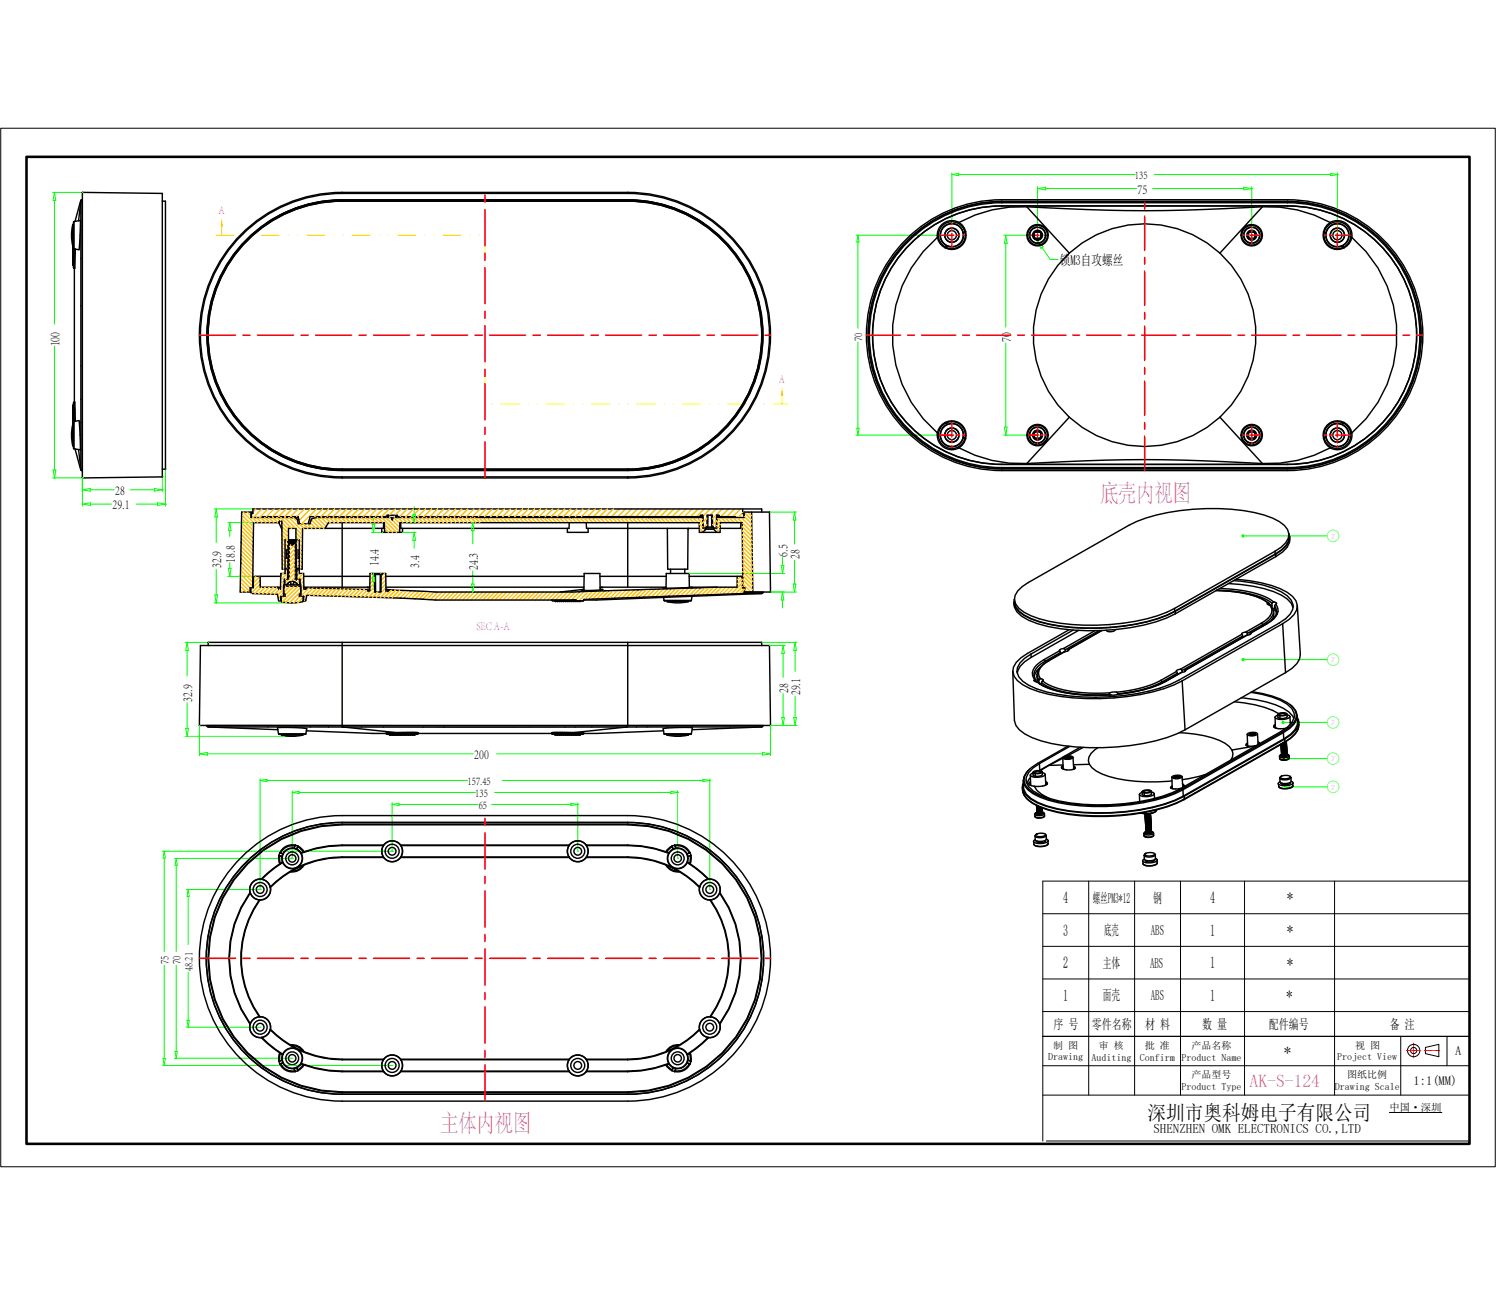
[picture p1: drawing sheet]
<svg xmlns="http://www.w3.org/2000/svg" width="260mm" height="225mm" viewBox="0 0 260 225" stroke-linecap="round" stroke-linejoin="round" font-family="sans-serif">
<defs><g id="words">
<g font-size="4.2" fill="#f0f">
<text x="191.2" y="87.2">底壳内视图</text>
<text x="76.6" y="196.8">主体内视图</text>
</g>
<text font-size="3.6" x="199.4" y="194.7">深圳市奥科姆电子有限公司</text>
<text font-size="3.1" fill="#f0f" x="217.2" y="188.9">AK-S-124</text>
<g font-size="2.8">
<text x="184.8" y="156.9">4</text>
<text x="210.3" y="156.9">4</text>
<text x="184.8" y="162.6">3</text>
<text x="210.3" y="162.6">1</text>
<text x="184.8" y="168.3">2</text>
<text x="184.8" y="173.9">1</text>
<text x="210.3" y="168.3">1</text>
<text x="210.3" y="173.9">1</text>
</g>
<g font-size="2.5">
<text x="197.7" y="33.6">75</text>
<text x="184.2" y="46">锁M3自攻螺丝</text>
<text x="175.7" y="59.5" transform="rotate(-90 175.7 59.5)">70</text>
<text x="10.3" y="60.2" transform="rotate(-90 10.3 60.2)">100</text>
<text x="19.5" y="88.5">29.1</text>
<text x="20" y="86">28</text>
<text x="38.4" y="98.8" transform="rotate(-90 38.4 98.8)">32.9</text>
<text x="40.8" y="97.8" transform="rotate(-90 40.8 97.8)">18.8</text>
<text x="65.8" y="98.4" transform="rotate(-90 65.8 98.4)">14.4</text>
<text x="72.8" y="98.7" transform="rotate(-90 72.8 98.7)">3.4</text>
<text x="83" y="99" transform="rotate(-90 83 99)">24.3</text>
<text x="136.9" y="96.8" transform="rotate(-90 136.9 96.8)">6.5</text>
<text x="139" y="97.2" transform="rotate(-90 139 97.2)">28</text>
<text x="33.4" y="121.9" transform="rotate(-90 33.4 121.9)">32.9</text>
<text x="137" y="120.4" transform="rotate(-90 137 120.4)">28</text>
<text x="139" y="120.9" transform="rotate(-90 139 120.9)">29.1</text>
<text x="82.4" y="131.9">200</text>
<text x="189.9" y="156.9">螺丝PM3*12</text>
<text x="200.4" y="156.9">钢</text>
<text x="223.7" y="156.7">*</text>
<text x="191.9" y="162.5">底壳</text>
<text x="200" y="162.5">ABS</text>
<text x="223.7" y="162.3">*</text>
<text x="191.7" y="173.9">面壳</text>
<text x="191.7" y="168.2">主体</text>
<text x="199.9" y="168.2">ABS</text>
<text x="200" y="173.8">ABS</text>
<text x="223.6" y="173.6">*</text>
<text x="223.7" y="168">*</text>
</g>
<text font-size="2.4" x="223.2" y="183.4">*</text>
<g font-size="2.3">
<text x="183.1" y="178.8">序 号</text>
<text x="189.8" y="178.8">零件名称</text>
<text x="199" y="178.8">材 料</text>
<text x="208.9" y="178.8">数 量</text>
<text x="220.5" y="178.8">配件编号</text>
<text x="241.5" y="178.8">备 注</text>
<text x="200.5" y="197">SHENZHEN OMK ELECTRONICS CO.,LTD</text>
</g>
<g font-size="2.2">
<text x="252.9" y="183.4">A</text>
<text x="245.7" y="188.6">1:1(MM)</text>
</g>
<g font-size="2.1">
<text x="197.3" y="31.1">135</text>
<text x="149.8" y="59.3" transform="rotate(-90 149.8 59.3)">70</text>
<text x="81.3" y="136.4">157.45</text>
<text x="82.6" y="138.5">135</text>
<text x="83.2" y="140.6">65</text>
<text x="29.3" y="167.6" transform="rotate(-90 29.3 167.6)">75</text>
<text x="31.4" y="167.6" transform="rotate(-90 31.4 167.6)">70</text>
<text x="33.4" y="168.8" transform="rotate(-90 33.4 168.8)">48.21</text>
</g>
<g font-size="2.1" fill="#f0f">
<text x="38" y="37.2">A</text>
<text x="135.4" y="66.5">A</text>
<text x="82.8" y="109.4">SEC A-A</text>
</g>
<text font-size="1.8" x="241.5" y="193.1">中国·深圳</text>
<g font-size="1.7">
<text x="182.2" y="184.3">Drawing</text>
<text x="183.1" y="182.2">制 图</text>
<text x="189.7" y="184.3">Auditing</text>
<text x="191" y="182.2">审 核</text>
<text x="198.1" y="184.4">Confirm</text>
<text x="199" y="182.4">批 准</text>
<text x="205.3" y="184.4">Product Name</text>
<text x="207.1" y="182.4">产品名称</text>
<text x="232.4" y="184.3">Project View</text>
<text x="235.5" y="182.2">视 图</text>
<text x="205.3" y="189.4">Product Type</text>
<text x="207.1" y="187.4">产品型号</text>
<text x="232" y="189.4">Drawing Scale</text>
<text x="234.1" y="187.3">图纸比例</text>
</g>
<g font-size="1.4" fill="#f0f">
<text x="231.4" y="93.6">7</text>
<text x="231.4" y="115.1">7</text>
<text x="231.4" y="126">7</text>
<text x="231.4" y="137.2">7</text>
<text x="231.4" y="132.3">7</text>
</g>
</g></defs>
<!-- layer: from -->
<g fill="none" stroke="#000" stroke-width=".17">
<path d="M.1 22.3h259.8v180.5h-259.8zM181.2 158.8h74.2M189.2 153.1v37.2M197.2 153.1v37.2M205.2 153.1v37.2M216.3 153.1v37.2M231.9 153.1v37.2M255.4 153.1h-74.2v45.2M181.2 164.5h74.2M181.2 175.8h74.2M181.2 170.1h74.2M181.2 180.1h74.2"/>
<path d="M181.2 190.3h74.2M181.2 185.2h74.2M181.8 198.3h73.6M241.5 193.3h9.1M243.4 180.1v10.2M247.7 182l2.4-.5v2.2l-2.4-.6zM251.5 180.1v5.1"/>
<circle cx="245.7" cy="182.6" r="1.08"/>
<circle cx="245.7" cy="182.6" r=".54"/>
</g>
<path d="M244.4 182.6h2.6M245.7 181.3v2.6M250.2 182.6h-2.6" fill="none" stroke="#f00" stroke-width=".17" stroke-dasharray=".8 .2 .2 .2"/>
<path d="M4.6 27.3h250.8v171.5h-250.8z" fill="none" stroke="#000" stroke-width=".45"/>
<g fill="none" stroke="#0ff" stroke-width=".17">
<circle cx="231.7" cy="93.1" r="1.02"/>
<circle cx="231.7" cy="114.6" r="1.02"/>
<circle cx="231.7" cy="131.8" r="1.02"/>
<circle cx="231.7" cy="125.6" r="1.02"/>
<circle cx="231.7" cy="136.8" r="1.02"/>
</g>
<path d="M216.6 93.1h14.1M216.6 114.6h14.1M223.6 125.6h7.1M223.8 131.8h6.9M224.1 136.8h6.6" fill="none" stroke="#0f0" stroke-width=".17"/>
<!-- layer: hatch -->
<path d="M37.5 40.9h46.8v29.3h52.6" fill="none" stroke="#ff0" stroke-width=".17" stroke-dasharray="3.2 1.6 0 1.6 0 1.6"/>
<path d="M135.9 68.7v1.5" fill="none" stroke="#ff0" stroke-width=".17"/>
<path d="M135.9 67.2l.2 1.5h-.4z" fill="#ff0"/>
<path d="M38.5 39.4v1.5" fill="none" stroke="#ff0" stroke-width=".17"/>
<path d="M38.5 37.9l.3 1.5h-.5z" fill="#ff0"/>
<!-- layer: dim -->
<g fill="none" stroke="#0f0" stroke-width=".17">
<path d="M9.1 33.4h5.2M9.5 34.8v21.5M165.4 30v8.6M166.6 30.3h30.7M180.3 32.4v7M181.7 32.8h15.8M200.3 32.8h15.8M200.6 30.3h30.6M217.5 32.4v7M232.4 30v10.9M148.8 40.9h14.4M149.1 42.1v14.9"/>
<path d="M149.1 59.5v14.9M174.4 40.9h4.4M174.8 42.3v14.5M174.8 59.7v14.5M181.1 43l1.4 2.1h1.4M9.5 60.2v21.5M148.8 75.6h16.6M174.4 75.6h5.9M9.1 83.1h5.2v4.9M15.7 85.1h4.2M15.7 87.6h3.7M22.7 85.1h4.1"/>
<path d="M23.7 87.6h3.7M28.2 82.9v2.6M28.8 81.5v6.5M37.2 88.5h6.8M37.6 89.8v4.5M37.6 99v4.4M39.6 90.8h4.5M39.9 92.2v1M39.9 97.8v1M64.6 92.5h1.8M64.6 99.7h1.5M64.9 89.7v1.4"/>
<path d="M70 92.5h2.3M70.7 90.8h1.6M72 88.1v1.3M72 93.9v1.4M82 90.8h.5M82.2 92.2v2.3M82.2 99.2v2.3M119.8 99.7h16.5M133.7 89h4.7M136 96.9v1.4M138.1 90.4v4.1M138.1 97.4v4.1"/>
<path d="M32.2 111.6h4M32.5 113v4.5M37.2 104.8h13.6M39.6 100.2h4.8M64.9 101.1v1.4M81.8 102.9h.7M132.4 111.6h6.1M133.7 112.2h2.7M133.9 102.9h4.5M136 104.3v1.4M136.1 113.6v4.1M138.2 113v3.7"/>
<path d="M32.2 128h18.6M32.5 122.1v4.5M34.7 126.1v5.3M36 131h46.3M45.2 135.3v19.3h-12.8M46.4 135.6h34.9M50.8 137.4v11.8h-20.5M52 137.7h30.6M68.2 139.5v8.5h-40M69.3 139.8h13.8M85.5 139.8h13.7M85.9 137.7h30.7"/>
<path d="M86.3 131h46.2M87.3 135.6h34.9M100.4 139.5v8.5M117.8 137.4v11.8M123.4 135.3v19.3M136.1 120.5v4.2M138.2 121v3.7M138.5 126.1h-4.6v5.3M28.5 149.1v16.3M30.6 150.4v15M32.7 155.8v8.4M28.5 167.8v16.2"/>
<path d="M30.6 167.8v14.9M32.4 178.5h12.8M32.7 169v8.3M28.2 185.2h40M30.3 183.9h20.5"/>
</g>
<!-- layer: 0 -->
<g fill="none" stroke="#0f0" stroke-width=".17">
<path d="M9.5 33.4l.2 1.4h-.5zM165.4 30.3l1.2-.2v.4zM180.3 32.8l1.4-.3v.5zM216.1 32.5l1.4 .3-1.4 .2zM231.2 30.1l1.2 .2-1.2 .2zM149.1 40.9l.2 1.2h-.4zM174.8 40.9l.2 1.4h-.4zM180.3 41.9l1 1-.4 .2zM148.9 74.4h.4l-.2 1.2zM174.6 74.2h.4l-.2 1.4zM9.2 81.7l.3 1.4 .2-1.4h-.5M14.3 85.1l1.4-.2v.5z"/>
<path d="M14.3 87.6l1.4-.2v.4zM26.8 84.9l1.4 .2-1.4 .3zM27.4 87.4l1.4 .2-1.4 .2zM37.6 88.5l.2 1.3h-.5zM39.7 98.8h.5l-.3 1.4zM39.9 90.8l.3 1.4h-.5zM64.7 91.1h.4l-.2 1.4zM64.9 99.7l.2 1.4h-.4zM71.7 89.4h.5l-.2 1.4zM72 92.5l.2 1.4h-.5zM82.2 90.8l.2 1.4h-.5zM135.8 98.3h.4l-.2 1.4z"/>
<path d="M138.1 89l.2 1.4h-.4zM216.3 93.1h.3M32.5 111.6l.2 1.4h-.4zM37.3 103.4h.5l-.2 1.4zM81.9 101.5h.5l-.2 1.4zM136 102.9l.2 1.4h-.4zM136.1 112.2l.2 1.4h-.4zM137.9 101.5h.4l-.2 1.4zM138.2 111.6l.2 1.4h-.5zM216.3 114.6h.3M32.3 126.6h.4l-.2 1.4zM34.7 131l1.3-.2v.4z"/>
<path d="M45.2 135.6l1.2-.2v.4zM50.8 137.7l1.2-.2v.4zM68.2 139.8l1.1-.2v.4zM99.2 139.6l1.2 .2-1.2 .2zM116.6 137.5l1.2 .2-1.2 .2zM122.2 135.4l1.2 .2-1.2 .2zM132.5 130.8l1.4 .2-1.4 .2zM135.9 124.7h.4l-.2 1.4zM137.9 124.7h.5l-.2 1.4zM223.3 125.6h.3M223.5 131.8h.3M223.8 136.8h.3"/>
<path d="M28.5 148l.2 1.1h-.4zM30.6 149.2l.2 1.2h-.4zM32.7 154.6l.2 1.2h-.4zM32.5 177.3h.4l-.2 1.2zM28.3 184h.4l-.2 1.2zM30.4 182.7h.4l-.2 1.2z"/>
</g>
<path d="M178.8 40.9h3M180.3 42.4v-3M217.5 42.4v-3M219 40.9h-3M178.8 75.6h3M180.3 74.1v3M217.5 74.1v3M219 75.6h-3" fill="none" stroke="#f00" stroke-width=".25" stroke-dasharray="1.7 .3 .3 .3"/>
<g fill="none" stroke="#000" stroke-width=".25">
<path d="M12.6 39.1l-.2 1.8 .2 1.8M12.9 38.5v4.8M12.9 38.5l1.1-.2-.3 5.1-.8-.1M14 34.9h.1M14 34.9l-.3 3.5M14 34.9v46.7M14.3 34.7l-.3 .2M14.3 34.7v5.2M14.3 33.4l13.9 .2v49.3l-13.9 .2zM14.3 34.7h.1M28.2 35h.6v46.5h-.6M59.5 35a23.3 23.3 0 0 0-23.3 23.3 23.3 23.3 0 0 0 23.3 23.2"/>
<path d="M59.5 34.7a23.5 23.5 0 0 0-13.2 4.1M59.5 34.7a23.5 23.5 0 0 0-23.5 23.6 23.5 23.5 0 0 0 23.5 23.5M59.5 33.6a24.6 24.6 0 0 0-24.7 24.7 24.6 24.6 0 0 0 24.7 24.6M59.5 33.4a24.8 24.8 0 0 0-24.8 24.9 24.8 24.8 0 0 0 24.8 24.8M59.5 33.4v.2M59.5 34.7h.1M59.5 35h.1M59.5 33.4h49.6M59.5 33.6h49.6M59.5 35h49.6M59.5 34.7h49.6M109.1 34.7a23.5 23.5 0 0 1 13.2 4.1"/>
<path d="M109.1 35a23.3 23.3 0 0 1 23.3 23.3 23.3 23.3 0 0 1-23.3 23.2M109.1 34.7a23.5 23.5 0 0 1 23.5 23.6 23.5 23.5 0 0 1-23.5 23.5M109.1 33.6a24.6 24.6 0 0 1 24.6 24.7 24.6 24.6 0 0 1-24.6 24.6M109.1 33.4a24.8 24.8 0 0 1 24.8 24.9 24.8 24.8 0 0 1-24.8 24.8M109.1 33.4v.2M109.1 34.7h.1M109.1 35h.1M166.7 38.7a2.54 2.54 0 0 0-2.7 .1 2.54 2.54 0 0 0-1.1 2.5M166.7 38.7l.5 .4 .4 .5 .2 .6M174.1 35.2h49.6M174.1 35.8a22.5 22.5 0 0 0-22.4 22.5 22.5 22.5 0 0 0 22.4 22.4M174.1 35.8a22.5 22.5 0 0 0-22.5 22.5 22.5 22.5 0 0 0 22.5 22.4"/>
<path d="M174.1 35.2a23 23 0 0 0-23 23.1 23 23 0 0 0 23 23M174.1 35a23.2 23.2 0 0 0-23.2 23.3 23.2 23.2 0 0 0 23.2 23.2M174.1 35v.2M174.1 35.8h.1M178.5 35.9a22.2 22.2 0 0 0-11.8 2.8M178.5 35.9a308.9 308.9 0 0 0 40.9 0M178.5 35.9l7.3 8.1M219.4 35.9a22.2 22.2 0 0 1 11.8 2.8M219.4 35.9l-7.4 8.1M223.7 35.8a22.5 22.5 0 0 1 22.5 22.5 22.5 22.5 0 0 1-22.5 22.4M223.7 35.2a23 23 0 0 1 23.1 23.1 23 23 0 0 1-23.1 23M223.7 35a23.2 23.2 0 0 1 23.3 23.3 23.2 23.2 0 0 1-23.3 23.2h-49.6a23.2 23.2 0 0 1-23.2-23.2 23.2 23.2 0 0 1 23.2-23.3"/>
<path d="M223.7 35a23.2 23.2 0 0 1 23.3 23.3 23.2 23.2 0 0 1-23.3 23.2M223.7 35v.2M223.7 35.8h.1M223.7 35h-49.6M223.7 35.8h-49.6M231.2 38.7a2.54 2.54 0 0 1 2.7 .1 2.54 2.54 0 0 1 1 2.5M231.2 38.7l-.5 .4-.4 .5-.3 .6M12.9 46.6v23.3M13.1 43.3l-.1 3.3M13.1 43.3v.2M42.9 41.7a23.4 23.4 0 0 1 16.6-6.9h49.6a23.5 23.5 0 0 1 23.5 23.5 23.5 23.5 0 0 1-23.5 23.4h-49.6a23.5 23.5 0 0 1-21.7-14.5 23.5 23.5 0 0 1 5.1-25.5zM157.5 41.6a23.5 23.5 0 0 1 16.6-6.9h49.6a23.5 23.5 0 0 1 23.6 23.6 23.5 23.5 0 0 1-23.6 23.5h-49.6a23.5 23.5 0 0 1-21.7-14.5 23.5 23.5 0 0 1 5.1-25.7z"/>
<path d="M162.9 41.3a2.51 2.51 0 0 0 1.4 1.8M162.9 41.3a22.3 22.3 0 0 0 0 33.9M164.4 43l-.1 .1M164.4 43h.1M164.6 42.7l-.2 .3M167.4 40.5a2.03 2.03 0 0 1-2.8 2.2M167.4 40.5a2.03 2.03 0 0 0-3.2-1.2 2.03 2.03 0 0 0 .4 3.4M167.7 40.3a2.34 2.34 0 0 0-3.7-1.2 2.34 2.34 0 0 0 .3 3.9M167.7 40.3h.1M167.7 40.3l-.3 .2M167.7 40.3a2.34 2.34 0 0 1-.8 2.4 2.34 2.34 0 0 1-2.5 .3M167.8 40.2a2.48 2.48 0 0 1-.8 2.6 2.48 2.48 0 0 1-2.7 .3"/>
<path d="M167.8 40.2l-.1 .1M178.5 40.9a1.86 1.86 0 0 0 1.8 1.8 1.86 1.86 0 0 0 1.9-1.8M178.5 40.9a1.86 1.86 0 0 1 1.8-1.9 1.86 1.86 0 0 1 1.9 1.9M178.5 40.9h.1M178.6 40.9a1.72 1.72 0 0 1 1.7-1.7 1.72 1.72 0 0 1 1.7 1.7M178.6 40.9a1.72 1.72 0 0 0 1.7 1.7 1.72 1.72 0 0 0 1.7-1.7M179.7 41.3l.2 .2M179.7 40.5h.1M179.7 40.5v.8M179.8 41.3h-.1M179.8 41.3l.1 .1M179.8 40.5v.8"/>
<path d="M179.9 40.3h.8M179.9 40.3l-.1 .2M179.9 41.5h.8M179.9 40.3l-.2 .2M179.9 41.4v.1M179.9 41.4h.8M180.7 41.4v.1M180.7 40.3l.2 .2M180.9 41.3l-.2 .2M180.9 41.3l-.2 .1M180.9 40.5v.8M182 40.9h.2"/>
<path d="M185.8 44a19.4 19.4 0 0 0 0 28.5M185.8 44a19.4 19.4 0 0 1 26.2 0M212 44a19.4 19.4 0 0 1 0 28.5M215.7 40.9a1.86 1.86 0 0 0 1.8 1.8 1.86 1.86 0 0 0 1.9-1.8M215.7 40.9a1.86 1.86 0 0 1 1.8-1.9 1.86 1.86 0 0 1 1.9 1.9M215.7 40.9h.1M215.8 40.9a1.72 1.72 0 0 1 1.7-1.7 1.72 1.72 0 0 1 1.8 1.7M215.8 40.9a1.72 1.72 0 0 0 1.7 1.7 1.72 1.72 0 0 0 1.8-1.7M217 41.3l.1 .2M217 41.3l.1 .1M217 40.5v.8M217.1 40.3h.9"/>
<path d="M217.1 40.3l-.1 .2M217.1 41.5h.9M217.1 41.4v.1M217.1 41.4h.8M217.9 41.4l.1 .1M218 40.3l.1 .2M218.1 41.3l-.2 .1M218.1 40.5v.8M218.1 41.3h.1M218.1 41.3l-.1 .2M218.1 40.5h.1M219.3 40.9h.1"/>
<path d="M230 40.2a2.48 2.48 0 0 0 .9 2.6 2.48 2.48 0 0 0 2.7 .3M230 40.2l.2 .1M230.2 40.3a2.34 2.34 0 0 0 .8 2.4 2.34 2.34 0 0 0 2.5 .3M230.2 40.3l.2 .2M230.2 40.3h.1M230.2 40.3a2.34 2.34 0 0 1 3.7-1.2 2.34 2.34 0 0 1-.4 3.9M230.4 40.5a2.03 2.03 0 0 0 2.8 2.2M230.4 40.5a2.03 2.03 0 0 1 3.3-1.2 2.03 2.03 0 0 1-.5 3.4M231.2 40.9h.1M231.2 40.9a1.23 1.23 0 0 0 1.2 1.2 1.23 1.23 0 0 0 1.3-1.2M231.2 40.9a1.23 1.23 0 0 1 1.2-1.3 1.23 1.23 0 0 1 1.3 1.3M233.2 42.7l.3 .3"/>
<path d="M233.5 43h.1M233.5 43l.1 .1M233.7 40.9h.1M234.9 41.3a22.4 22.4 0 0 1 0 33.9M234.9 41.3a2.51 2.51 0 0 1-1.3 1.8M12.6 73.8l-.2 1.8 .2 1.8M12.9 73.2l.8-.1 .3 5.1-1.1-.2M12.9 73.2v4.8M13 69.9l.1 3.3M13.1 73v.2M13.7 78.1l.3 3.5M14.3 73.6v8.2"/>
<path d="M46.3 77.7a23.5 23.5 0 0 0 13.2 4.1M122.3 77.7a23.5 23.5 0 0 1-13.2 4.1M162.9 75.2a2.54 2.54 0 0 0 1.1 2.5 2.54 2.54 0 0 0 2.7 .1M164.3 73.4v.1M164.3 73.4a2.48 2.48 0 0 1 2.7 .3 2.48 2.48 0 0 1 .8 2.6M164.3 73.4a2.51 2.51 0 0 0-1.4 1.8M164.3 73.5a2.34 2.34 0 0 0-.3 3.9 2.34 2.34 0 0 0 3.7-1.2M164.4 73.5l.2 .3M164.4 73.5a2.34 2.34 0 0 1 2.5 .3 2.34 2.34 0 0 1 .8 2.4M164.4 73.5h-.1M164.6 73.8a2.03 2.03 0 0 1 2.8 2.2M164.6 73.8a2.03 2.03 0 0 0-.4 3.4 2.03 2.03 0 0 0 3.2-1.2"/>
<path d="M166.7 77.8a22.2 22.2 0 0 0 11.8 2.8M167.4 76l.3 .2M167.7 76.2l.1 .1M167.7 76.2h.1M167.8 76.3l-.2 .6-.4 .5-.5 .4M178.5 75.6a1.86 1.86 0 0 0 1.8 1.9 1.86 1.86 0 0 0 1.9-1.9M178.5 75.6a1.86 1.86 0 0 1 1.8-1.8 1.86 1.86 0 0 1 1.9 1.8M178.5 75.6h.1M178.6 75.6a1.72 1.72 0 0 1 1.7-1.7 1.72 1.72 0 0 1 1.7 1.7M178.6 75.6a1.72 1.72 0 0 0 1.7 1.7 1.72 1.72 0 0 0 1.7-1.7M179.7 76l.2 .2M179.7 75.2v.8"/>
<path d="M179.7 75.2h.1M179.8 76h-.1M179.8 76l.1 .2M179.8 75.2v.8M179.9 75.1h.8M179.9 76.2h.8M179.9 75.1h.1M179.9 75.1l-.2 .1M179.9 76.2h.1M179.9 75.1l-.1 .1M180.7 75.1l.2 .1M180.7 76.2h.1"/>
<path d="M180.7 75.1h.1M180.9 76l-.2 .2M180.9 76h.1M180.9 75.2h.1M180.9 75.2v.8M182 75.6h.2M185.8 72.5a19.4 19.4 0 0 0 26.2 0M185.8 72.5l-7.3 8.1M212 72.5l7.4 8.1M215.7 75.6a1.86 1.86 0 0 0 1.8 1.9 1.86 1.86 0 0 0 1.9-1.9M215.7 75.6a1.86 1.86 0 0 1 1.8-1.8 1.86 1.86 0 0 1 1.9 1.8M215.7 75.6h.1"/>
<path d="M215.8 75.6a1.72 1.72 0 0 1 1.7-1.7 1.72 1.72 0 0 1 1.8 1.7M215.8 75.6a1.72 1.72 0 0 0 1.7 1.7 1.72 1.72 0 0 0 1.8-1.7M217 76l.1 .2M217 75.2v.8M217 75.2h.1M217 76h.1M217.1 75.1h.9M217.1 75.1h.1M217.1 76.2h.9M217.1 75.1l-.1 .1M217.1 76.2h.1M217.1 76.2h.8"/>
<path d="M217.1 75.1h.8M217.9 75.1l.2 .1M217.9 76.2h.1M218 75.1l.1 .1M218 75.1h-.1M218.1 76l-.2 .2M218.1 75.2v.8M218.1 76h.1M218.1 76l-.1 .2M218.1 75.2h.1M219.3 75.6h.1M230 76.3l.3 .6 .4 .5 .5 .4"/>
<path d="M230.2 76.2h.1M230.2 76.2l-.2 .1M230.4 76l-.2 .2M231.2 77.8a22.2 22.2 0 0 1-11.8 2.8M233.2 73.8a2.03 2.03 0 0 1 .5 3.4 2.03 2.03 0 0 1-3.3-1.2M233.2 73.8a2.03 2.03 0 0 0-2.8 2.2M233.5 73.5l-.3 .3M233.5 73.5h.1M233.5 73.5a2.34 2.34 0 0 0-2.5 .3 2.34 2.34 0 0 0-.8 2.4M233.5 73.5a2.34 2.34 0 0 1 .4 3.9 2.34 2.34 0 0 1-3.7-1.2M233.6 73.4l-.1 .1M233.6 73.4a2.51 2.51 0 0 1 1.3 1.8"/>
<path d="M233.6 73.4a2.48 2.48 0 0 0-2.7 .3 2.48 2.48 0 0 0-.9 2.6M234.9 75.2a2.54 2.54 0 0 1-1 2.5 2.54 2.54 0 0 1-2.7 .1M14 81.6l.3 .2M14 81.6h.1M14.3 81.8h.1M43.6 89v.9h8.2M43.9 89h-1.9l-.3 13.9h1.9M45.6 89.9v-.1h6.2l.3 1.2M48.6 90.6l-.1 .2h-4.4l-.2 11.4M49 92l-.6-1.2 .2-.2h.4v8.3h1.1M49.5 95.6h.3v1.4h-.3M49.5 98.9v.8h-.7l-.1 2.7h-.3l-.2-.3"/>
<path d="M49.7 98.8v.1M50 98.9v1.8M50 93.8l.1 .1M50 93.9l.2 .1M50 94.1l.2 .1M50 94.3l.2 .1M50 94.5l.2 .1M50 94.7l.2 .1M50 94.9l.2 .1M50 95.1l.2 .1-.2 .3M50 95.5l.2 .1M50 98.3l.2 .1-.2 .1"/>
<path d="M50 97.5l.2 .1-.2 .1M50 98.7l.2 .1M50 96.7l.2 .1-.1 .1 .1 .2M50 97.7l.2 .1M50 95.7l.2 .1-.2 .1M50 95.9l.2 .1M50 96.1l.2 .1-.2 .1M50 96.3l.2 .1-.2 .1M50 96.5l.2 .1M50 96.9l.2 .1M50 97.1l.2 .1-.2 .1M50 97.3l.2 .1-.2 .1"/>
<path d="M50 97.9l.2 .1M50 98.5l.2 .1M50 98.7h.1M50 95.5h.1M50 96.5h.1M50 97.5h.1M50 98.5h.1M50 96.1h.2M50 97.1h.2M50 95.7h.1M50 96.7h.1M50 97.7h.1"/>
<path d="M50 94.7h.2M50 94.9h.1M50 96.9h.1M50 97.9h.1M50 95.3h.2M50 96.3h.2M50 97.3h.2M50 98.3h.2M50 93.9l1.5 .1M50 94.1l1.5 .1M50 94.3l1.5 .1M50 94.5l1.5 .1"/>
<path d="M50 95.9h.1M50 95.1h.2M50 98.1h.2M50.1 97.9l.1 .2-.1 .1 .1 .1M50.1 98.7l.1 .1M50.1 95.9l.1 .2M50.1 99h.1M50.1 99.2h.1M50.1 99.7h.1M50.1 99.9h.1M50.1 96.7h.1M50.1 99.4l.1 .1"/>
<path d="M50.1 99.9l.1 .1-.1 .2M50.1 99.7l.1 .1-.1 .1M50.1 99.2l.1 .1-.1 .1M50.1 99l.1 .1-.1 .1M50.1 94.9h.1M50.1 96.9h.1M50.1 97.9h.1M50.1 93.9h1.3M50.1 93.9h-.1M50.1 98.7l-.1 .1M50.1 95.9h.1M50.1 93.8v-2h1.3v2"/>
<path d="M50.2 94.2l1.2 .1M50.2 95.6h.1M50.2 94.6l1.2 .1M50.2 96.6h.1M50.2 94.4l1.2 .1M50.2 94l1.2 .1M50.2 94.6l1 .1M50.2 94.2l.5 .1M50.2 94.8h.1M50.2 98.6h.1M50.2 95.8h.1M50.2 97.8h.1"/>
<path d="M50.2 96.8h.1M50.2 95h.1M50.2 96h.1M50.2 98l-.2 .3M50.2 97.8l-.2 .1M50.2 96v.1M50.2 97v.1M50.2 98h.1M50.2 97h.1M50.2 97l-.2 .1M50.2 96.8l-.2 .1M50.2 96l-.2 .1"/>
<path d="M50.2 95.6l-.2 .1M50.2 95l-.2 .1M50.2 94.8l-.2 .1M50.2 94.6l-.2 .1M50.2 94.4l-.2 .1M50.2 94.2l-.2 .1M50.2 94l-.2 .1M50.2 94h.1M50.2 94.2h.1M50.2 94.4h.1M50.2 94.6h.1M50.2 98.8h-.7v-5h2.5v5h-.5"/>
<path d="M50.2 97.6h.1M50.2 94.8l-.1 .1 .1 .2-.1 .1 .1 .1M50.2 95.3l-.1 .1 .1 .2M50.2 99.5l-.1 .2M50.2 98.8l-.1 .2M50.2 98.3l-.1 .1 .1 .2-.2 .1M50.2 97.8l-.1 .1M50.2 96.1l-.1 .1 .1 .1M50.2 96.3l-.1 .1 .1 .2M50.2 97.1l-.1 .1 .1 .1M50.2 97.3l-.1 .2M50.2 96.6l-.2 .1"/>
<path d="M50.2 95.6l-.1 .1M50.7 94.3h.7M50.8 89.9l.6 .2 .3 .2M51.3 96.4l.2 .2M51.3 95.5l.2 .1M51.3 98.9l.2 .1M51.3 97.4l.2 .2M51.3 98.4l.2 .2M51.3 95.5h.1M51.3 96.4l.1 .1M51.3 97.4l.1 .1M51.3 98.4l.1 .1"/>
<path d="M51.3 96.5h.1M51.3 95.7h.1M51.3 96.7h.1M51.3 97.7h.1M51.3 94.7h.1M51.4 96.2h.1M51.4 97.2h.1M51.4 95.2h.1M51.4 98.2h.1M51.4 94.7l.1 .2M51.4 94.7h.1M51.4 95h.1"/>
<path d="M51.4 97h.1M51.4 98h.1M51.4 96h.1M51.4 94.9h.1M51.4 95.9h.1M51.4 96.9h.1M51.4 97.9h.1M51.4 95.7h.1M51.4 96.7h.1M51.4 97.7h.1M51.4 98.6h.1M51.4 94.1h.1"/>
<path d="M51.4 94.3h.1M51.4 94.5h.1M51.4 94.1l.1 .1M51.4 94.3l.1 .1M51.4 94.5l.1 .1M51.4 94.9l.1 .1M51.4 95.9l.1 .1M51.4 97.7l.1 .1-.1 .1M51.4 96.7l.1 .1M51.4 96.9l.1 .1M51.4 97.9l.1 .1M51.4 95.5l.1 .1"/>
<path d="M51.4 96.5l.1 .1M51.4 93.9v.1M51.4 98.6l.2 .2M51.4 94h.1M51.4 94.8h.1M51.4 95.4h.1M51.4 96.4h.1M51.4 97.4h.1M51.4 98.4h.1M51.5 95.8h.1M51.5 96.8h.1M51.5 97.8h.1"/>
<path d="M51.5 98.8h.1M51.5 99h.1M51.5 99.3h.1M51.5 99.5h.1M51.5 99.8h.1M51.5 97.5v.1M51.5 98.5v.1M51.5 95.6l-.2 .1 .2 .1M51.5 99.8l-.2 .1 .2 .1M51.5 99.5l-.2 .2 .2 .1M51.5 99.3l-.2 .1 .2 .1M51.5 99l-.2 .2 .2 .1"/>
<path d="M51.5 98.8l-.2 .1M51.5 97.8l-.2 .1 .2 .1-.2 .2 .2 .1-.2 .1M51.5 96.8l-.2 .1 .2 .1-.2 .2 .2 .1-.2 .1M51.5 95.8v.1M51.5 95.6h.1M51.5 98.6l-.2 .1 .2 .1M51.5 94.8l-1.3-.1v.1M51.5 94.8l-.2 .2 .2 .1-.2 .1 .2 .2-.2 .1M51.5 95.8l-.2 .1 .2 .2-.2 .1 .2 .1-.2 .1M51.5 95l-.1 .1 .1 .1M51.5 95.2l-.1 .1 .1 .1M51.5 96l-.1 .1 .1 .1"/>
<path d="M51.5 96.2l-.1 .3M51.5 98.4l-.1 .1M51.5 98.2l-.1 .1 .1 .1M51.5 98l-.1 .1 .1 .1M51.5 97.6l-.2 .1 .2 .1M51.5 97.4l-.1 .1M51.5 97.2l-.1 .1 .1 .1M51.5 97l-.1 .1 .1 .1M51.5 96.8l-.1 .1M51.5 96.6l-.2 .1 .2 .1M51.5 95.6l-.1 .1M51.5 95.4l-.1 .1"/>
<path d="M51.5 94.6l-.1 .1M51.5 94.4l-.1 .1M51.5 94.2l-.1 .1M51.5 94l-.1 .1M51.6 93.8l-.2 .2M51.6 98.9v1.8M51.7 90.3h.2M51.9 98.8v.1M52 98.9v.8h.8v2.7M52 95.6h-.2v1.4h.2M56.5 91.8l.6-1h9.7v1.7M59.5 81.8h49.6"/>
<path d="M59.5 81.5h.1M59.5 81.8h.1M59.5 82.9v.2M59.5 89.8v.1M59.5 90.8v11.3M59.5 82.9h49.6M59.5 83.1h49.6M59.5 81.5h49.6M64.8 99.7l.1 .1h1.5l.1-.1M65.1 99.8v3.1h1.1v-3.1M65.2 99.8l.1 3.1M66.1 99.8v3.1"/>
<path d="M66.3 91.8l.1 .7h3.6v-.7M66.7 90.8l-.1 1h-14l-.1 7.1h-1.2M67 89.8h-.1M67 89.8v.1M67.3 89.8v-.3h1.7v.3M67.5 89.5v.3h-13.6l-.3 1.2M68.8 89.5v.3h53.4M69.3 89.8v.1M69.3 89.8h.1M69.5 92.5v-1.7h52l.1 1.7h3.6v-1.7h3.8l.1 11.4M69.6 90.8l.1 1h29.2v-1M98.6 91.8v.7h3.6v-.7"/>
<path d="M99.3 89.8v.1M101.5 89.8v.1M101.9 90.8v1h19.6M109.1 81.5h.1M109.1 81.8h.1M109.1 82.9v.2M109.1 89.8v.1M109.1 90.8v11.3M116 91.8v7.1h3.5l.1-7.1M116.5 98.9v.8M119 98.9v.8M119.7 91.8l-.1 .2"/>
<path d="M121.6 89.8l.2-.3h.4v2.3M122.1 89.5l-.1 .3M122.1 89.9v1.9h2.5v-1.9M122.2 89.9h-53.9a.21 .21 0 0 1 0 .3 .21 .21 0 0 1-.2 .1l-.1-.4-12.7 .1-1.1 .2-.3 .8h-2.1l-.1-.7M122.7 91.8v.2M122.7 92l-.6 .5M122.7 92h1.3M122.9 91.6v-2.1h.9v2.1M123 89.5v2.1M123.7 89.5v2.1M124 91.8v.2M124 92l.6 .5"/>
<path d="M124.1 91.8l-.1-.2h-1.3l-.1 .2M124.5 90l4.8-.1v-.9h4.4l.2 13.9h-4.4v-.7h-.5v-1.8M124.6 89.5l.1 .3h3.1v.1M125.1 89.8l-.2-.3h-.4v2.3M128.8 90.8l-.1 1h-3.5M129.1 88.5v.7h.2M129.3 89.2v.7M130.6 89l.2 13.9M132.4 89v-.5h-88.4l-.1 .7h-.2v.7M174.1 80.7h49.6M174.1 81.5h49.6M174.1 81.3h49.6"/>
<path d="M174.1 80.7h.1M174.1 81.3v.2M178.5 80.6a308.9 308.9 0 0 1 40.9 0M221.6 95.8v.5M221.6 95.8l-17.5 10M221.6 96.3l-17.4 9.9M221.7 96.3v.4M221.7 96.3l-17.4 10M221.7 96.7l-17.4 10M223.7 80.7h.1M223.7 81.3v.2M224 92.8l.1 .5"/>
<path d="M224 92.8a3.9 3.9 0 0 0-2.8-2.8 31 31 0 0 0-13.8-1.5 28.6 28.6 0 0 0-11.2 2.8l-17.5 9.9a3.7 3.7 0 0 0-2.4 3M224 92.8a3.7 3.7 0 0 1-2.4 3M224 92.8a2.67 2.67 0 0 1-1.3 2.8l-1.1 .7M224.1 93.3a3.8 3.8 0 0 1-2.4 3M224.1 93.3a2.61 2.61 0 0 1-1.2 2.6l-1.2 .8M34.8 112.2h98.9l.2 13.9h-99.2zM36.2 112.2v-.6h96.2v.6M43.6 102.2v.7l.1 .2 4.5 .2 .2 1.1h.5M45.2 100.2v1.9h3.6M48.8 104.3l-.1 .1M48.8 104.3h.1M48.8 100.2h-4.4l-.3 .2-.1 1.8h-.5v.7"/>
<path d="M48.8 103.6l.1 .9a6.1 6.1 0 0 0 3.8 0v-.9M49.3 103.6v-1.9h3v1.9M49.7 100.7l-.2 .2v.6l.1 .2M49.8 101.7a1.06 1.06 0 0 1 1-.7 1.06 1.06 0 0 1 1 .7l-.8-.6v.6M49.8 101.7l.7-.6v.6M50.1 100.2h.1M50.1 100.4h.1M50.1 100.4l.1 .1-.1 .2h-.7v1M50.1 100.2l.1 .1-.1 .1M50.5 101.6h.5M51.3 100.7l.2 .1M51.3 100.7h.8l.1 1"/>
<path d="M51.5 100h.1M51.5 100.3h.1M51.5 100.5h.1M51.5 100.8h.1M51.5 100.5l-.2 .2M51.5 100.3l-.2 .1 .2 .1M51.5 100l-.2 .2 .2 .1M51.5 100.7v.1M51.8 100.7l.3 .2v.6l-.2 .2M52.7 104.3h.1M52.8 103.6h-.8v-.4h.3v-1l-.2-.3h-2.7l-.1 .3v1h.2v.4h-.7v.7M52.8 103.6v.7"/>
<path d="M52.8 100.2h11.5M52.8 104.3l.1 .1M52.8 102.1h11.5M52.8 102.1l.4 .1M52.8 102.4h.3M53.1 102.4h.1M53.2 102.2h.1M53.2 102.2l-.2 .2M53.3 102.2l-.2 .2M53.3 102.2l10.5 .3M59.5 111.6v14.8M63.8 102.1h.5"/>
<path d="M63.8 102.5l.2 .2M64 102.7h.3v-3h2.7l.1 3.1h.3M64.2 102.7h-.2M64.3 102.4l-.5 .1M67 100.2h34.5M67.1 102.1h34.4M67.1 102.4l1.2 .2M67.1 102.4l.4 .2M67.1 102.7l.3 .1M67.5 102.6l-.1 .2M67.5 102.6h.8M95.9 104.3l.2 .1"/>
<path d="M96.4 104.4l.1 .1M96.7 104.4l.2 .1M96.7 104.5h-.1M97.1 104.4l.1 .1M97.1 104.5h-.2M97.4 104.4l.2 .1M97.4 104.5h-.1M97.8 104.4l.1 .1M97.8 104.5h-.2M98.1 104.4l.2 .1M98.1 104.5h-.1M98.5 104.4l.1 .1"/>
<path d="M98.5 104.5h-.2M98.8 104.4l.2 .1M98.9 104.5h-.2M99.3 104.5h-.3M99.7 104.5h-.3M99.9 104.5h.1M99.9 104.4l-.2 .1M100.1 104.3l.2 .1h1M100.1 104.3h-24.4l-7.3-.4-15.1-.4-.2 .9h-.4M100.1 104.3h-.6M100.4 104.5h-.3M100.6 104.4l.1 .1"/>
<path d="M100.6 104.5h-.1M101 104.4l-.2 .1M101 102.6h.1M101.4 104.3l-.1 .1M101.5 102.4l-.5 .2M101.5 102.4l-4.1 .5M104.3 100.2h11.5M104.3 102.1h11.5M104.3 102.4l.5 .1M104.3 102.5v-2.8h-2.8v2.9M104.8 102.5l-1.9 .1h-1.9M104.8 102.5h.1"/>
<path d="M104.8 102.1h-.5M109.1 111.6v14.8M115.3 103.8l.1 .6M115.4 102.2h.1M115.4 104.4h4.8M115.8 102.1l-.4 .1M119.8 100.2h9.3M119.8 102.1v-2.4h-4v2.5M120.3 103.6l-.1 .8M120.3 102.1l-3.5 .1h-1.5h.1M124.7 102.1l-25.2 .8h-23.8l-7.4-.3M128.1 100.2v1.9h-8.3"/>
<path d="M128.8 100.2l.2 .2M129 100.4h.1M129.1 103.2l-26.5 .9-1.1 .1-.1 .1M129.4 102.9l-.3 .3M129.4 102.9h3.2l-.2 .3M129.4 102.2v.7M132.4 103.2l-31 1.1M132.4 103.2h-3.3M176 116.7l.3 .8a7.1 7.1 0 0 0 4.2 2.7 40.5 40.5 0 0 0 23.5-1.2l1.5-.7M176 116.7l.3 8.5a2.94 2.94 0 0 0 1.8 2.4 24.4 24.4 0 0 0 11.2 2.3 39.9 39.9 0 0 0 15.2-2.3l1.5-.8M176.2 104.7a2.55 2.55 0 0 0 1.4 2.4 15.9 15.9 0 0 0 6.7 2.2 39.4 39.4 0 0 0 18.4-1.9l1.6-.7M176.2 104.7a3.9 3.9 0 0 0 2.9 2.8 31.2 31.2 0 0 0 13.9 1.6"/>
<path d="M176.3 104.2l-.1 .5M176.3 104.2a2.72 2.72 0 0 0 1.7 2.7 22.8 22.8 0 0 0 10.5 2.2l4.5-.1M176.3 104.2a2.74 2.74 0 0 0 1.7 2.2 22.8 22.8 0 0 0 10.4 2.3 37.5 37.5 0 0 0 14.4-2.3l1.3-.6M179.2 113.7v.6M179.2 114.3a3.8 3.8 0 0 0-2.4 2.7M179.7 117.5l.3 .6M179.7 117.5h.1M179.8 118.1l-.1 .2 .4 .2M179.8 118.1h.2M180 118.1l.1 .4M180.1 118.5h.1M180.2 118.5l.2 .1a12.4 12.4 0 0 0 6.7 2.1l1.9 .1h4"/>
<path d="M180.2 118.5a13.9 13.9 0 0 0 7.6 2.2l2.6 .2 2.6-.1M180.2 117.2l.4 1M180.2 117.2a1.86 1.86 0 0 0 .4 1.4M180.6 118.6h-.1M180.6 118.2v.4M180.7 116.1a2.36 2.36 0 0 0-.9 1.5M180.8 118l.5 .1-.1 .2M180.8 118l-.2 .2M181 118.6a13.2 13.2 0 0 0 7 2.1h4.8M181 118.6v.4M181.2 118.3l-.2 .3M181.2 118.3a12.8 12.8 0 0 0 6.9 2.1l2.4 .1 2.4-.1"/>
<path d="M181.4 114.6a3.6 3.6 0 0 0-2 2.3l.2 .8 .2 .4M181.4 114.6l.3 .3M181.7 114.9v.3M181.7 114.9a2.88 2.88 0 0 0-2 2.6M182.2 114.8a3.2 3.2 0 0 0-2 2.4M182.3 114.8a2.67 2.67 0 0 0-1.8 2.4l.3 .8M182.3 114.8h-.1M184.2 113.1l.1 .3M184.2 113.1l-2.8 1.5M184.3 113.4l-2.6 1.5M184.3 113.4v.2M184.8 112.7a.48 .48 0 0 0-.6 .4"/>
<path d="M184.8 112.7l.3 .2M185.1 113.3l-2.9 1.5M185.1 113.3l-2.8 1.5M185.1 112.9l.1 .3M185.7 112.9h.1M185.7 112.9l-.1 .2M185.7 112.9a.34 .34 0 0 1-.5 .3l-.1 .1M185.8 109.4l-7.2 4.2a4 4 0 0 0-2.6 3.1M186.5 109.5l-7.3 4.2M187.5 109.6l-8.3 4.7M190.3 109.6l-5.5 3.1M191 109.6l-5.9 3.3"/>
<path d="M191.4 109.6l-5.7 3.3M191.5 109.6l-5.8 3.3M193.8 109.4a1.05 1.05 0 0 1-1.5 .3v-.2M201.7 118.3l.3 .2M201.7 118.3a20.9 20.9 0 0 1-7.6 2M202 118.5v.2M202 118.5a21.2 21.2 0 0 1-7.7 2.1M202.5 118.4a23.5 23.5 0 0 1-8.3 2.3M202.6 118.4a22.9 22.9 0 0 1-8.4 2.3M202.6 118.4h-.1M204.1 105.8l.1 .4M204.2 106.2a28.7 28.7 0 0 1-11.2 2.8"/>
<path d="M204.3 106.3v.4M204.3 106.3a28.8 28.8 0 0 1-11.3 2.8M204.5 116.7l.1 .3M204.5 116.7l-2.8 1.6M204.6 117l-2.6 1.5M204.6 117v.2M205.1 116.3a.48 .48 0 0 0-.6 .4M205.1 116.3l.3 .2M205.4 116.9l-2.9 1.5M205.4 116.9l-2.8 1.5M205.4 116.5l.1 .3M205.5 118.3l.5 8.5"/>
<path d="M206 116.5h.1M206 116.5l-.1 .2M206 116.5a.34 .34 0 0 1-.5 .3l-.1 .1M211.4 102.6a18.3 18.3 0 0 1 8.5 1.8l.4 .4M211.4 102.6a20.4 20.4 0 0 1 8.1 1.5l1 .7M211.5 102.6a19.7 19.7 0 0 1 9.1 1.9l.5 .3M212 102.3a19.5 19.5 0 0 1 8.8 1.9l.6 .4M213.5 101.4a24.2 24.2 0 0 1 9.2 2l1 .7 .7 .8 .3 .7M214.4 100.9a22.8 22.8 0 0 1 8.3 2 3.1 3.1 0 0 1 2 2.4v.6l-.5 .8-.8 .8-1.1 .8-17.5 9.9a29.8 29.8 0 0 1-11.9 2.9 33.1 33.1 0 0 1-12.7-1.4l-1.4-.6a3.1 3.1 0 0 1-2.1-2.4l.1-.6 .4-.9 .8-.8 1.2-.7M214.8 100.7a22 22 0 0 1 8.9 2.3l1 .7 .5 .7 .3 .8M215.8 110.2l.2 .3M215.8 110.2l-10.7 6.1"/>
<path d="M216 110.5v.3M216 110.5l-10.6 6M216.5 109.9l.3 .2M216.5 109.9a.48 .48 0 0 0-.7 .3M216.7 110.4l-10.7 6.1M216.8 110.1v.3M217.3 110h.1M217.3 110v.3M217.4 110a.34 .34 0 0 1-.5 .4h-.2M219.2 108.3l.2 .3M219.2 108.3l-2.7 1.6M219.4 108.6l-2.6 1.5"/>
<path d="M219.4 108.6l.1 .2M220 108.5l-2.7 1.5M220.1 108.5h-.1M220.1 108.5l-2.7 1.5M220.3 104.8h.2M220.3 104.8v.2l.3 .1M220.5 104.8v.1M220.5 104.9l.6 .4M220.5 104.9l.1 .2M220.6 105.1l.1 .1M220.7 105.2a1.61 1.61 0 0 1-.3 2.3l-1.2 .8M220.7 105.2l.3 .2 .3 .7"/>
<path d="M221.1 105.3h-.1M221.1 104.8v.5M221.2 105.8h.3M221.3 106.1l.1 .5a1.57 1.57 0 0 1-.4 1.2M221.3 106.1h.1M221.3 106.1a2.75 2.75 0 0 1-1.9 2.5M221.4 104.6a.26 .26 0 0 1 .3 .1 .26 .26 0 0 1 .1 .3h-.1M221.4 104.6l-.3 .2M221.5 105.8h-.3M221.5 105.8l.3 .7M221.5 105.3v.5M221.5 105.3l.3 .4 .1 .7"/>
<path d="M221.7 105l-.2 .3M221.7 105a1.76 1.76 0 0 1-.3 2.6l-1.3 .9M221.9 106.4a3.1 3.1 0 0 1-1.9 2.1M221.9 106.4h.1M222.9 108.4l.5 8.5M222.9 108.4l-17.4 9.9M223.4 116.9l-17.4 9.9M225.5 105.2l.5 8.5-.1 .8-.5 .8-.8 .8-1.2 .8M225.5 105.2l-.2 .8-.4 .8-.8 .8-1.2 .8M35.9 126.1l.3 .2 23.3 .1M48.2 126.5l2.6-.1 2.5 .3-.1 .8h-4.8zM48.4 127.5h4.8"/>
<path d="M55.1 126.1h53.8M59.7 126.1v.3l9 .9M64.9 127.5h2.2M72.7 127.5h23.2M72.7 127.4l-1.5-.1-4.1 .1M95.9 127.4l1.4-.1 4.2 .1M101.4 127.5h2.2M108.9 126.1v.3l-9.1 .9M111.5 126.1h-2.6M115.3 126.7l2.4-.3 2.6 .1-.1 1h-4.8zM115.4 127.5h4.8M117.3 126.1h-3.8"/>
<path d="M120.4 126.1h12.2l-.2 .2-72.9 .1M177.7 136.8v.5M177.7 136.9l.5 1.1a9.9 9.9 0 0 0 5.5 2.6 39.7 39.7 0 0 0 20.6-1.5l1.5-.7M177.7 137.3a2.96 2.96 0 0 0 1.9 2.3 23.6 23.6 0 0 0 10.4 2.2 34.4 34.4 0 0 0 14.9-2.5l.9-.4M177.7 137.3a4 4 0 0 0 2.9 2.9 31.2 31.2 0 0 0 14 1.6 28.8 28.8 0 0 0 11.2-2.8M177.8 135.7a3.9 3.9 0 0 0 2.9 2.8 30.9 30.9 0 0 0 13.7 1.6 28.5 28.5 0 0 0 11.2-2.8M177.8 135.7a2.95 2.95 0 0 0 1.4 3.1 15.8 15.8 0 0 0 6.7 2.1 39 39 0 0 0 18.2-1.8l1.5-.7M177.8 136.1l-.1 .8M178.8 133.8l-.8 1.2-.2 .7M178.9 136.4l.8 .2M179.1 134.7v1.7l.1 .1M179.1 135.2l-.6 .9"/>
<path d="M179.1 135.8l-.3 .3 .1 .3M179.1 136.1l-.2 .3M179.5 134.2l.1 .5 .3 .2M179.5 134.2l.4 .2M179.5 134.4l-.4 .3M179.7 136.6a4.9 4.9 0 0 0 2.7 2.2M179.9 134.2a.58 .58 0 0 1 .9 0 .58 .58 0 0 1-.9 0zM179.9 134.4v.5M180.1 140l.3 .1M180.6 132.7l.1 1.2M180.6 132.7l-1.1 .8a2.23 2.23 0 0 0-1.2 2 2.23 2.23 0 0 0 1.3 2 15.2 15.2 0 0 0 6.4 2.1 40.7 40.7 0 0 0 13.9-.6M180.7 133.9h-.1"/>
<path d="M181.1 134.2l-.5 .2h-.7M181.1 134.2a1.29 1.29 0 0 0-1.6 0M181.1 134.2l.1 .4-.2 .2-1.1 .1M181.1 134.3l.5 .3M181.6 134.6a2.11 2.11 0 0 1-2.5 .1M181.6 134.6l.2 1.7-.2 .2M181.7 135.8l.3 .3a1.86 1.86 0 0 1-1.9 .6l-.4-.1M181.7 136l.3 .3M182 136.3h-.1M182.3 133l-1.4 1M184.7 131.7l.1 1.8 .1 .2M184.7 131.8l-2.4 1.2"/>
<path d="M184.7 133h-2.4M184.7 133.1l-.2 .3a2.1 2.1 0 0 0 2.4 .1l-.3-.4M184.8 133.3l-.2 .3M185.4 131.6v.3M185.4 131.6l-.3 .2M185.6 131.6l.4 .1M185.6 131.6v.3M185.6 131.6h-.2M185.6 129.7l-5.3 3a4.8 4.8 0 0 0-2.2 2.2 2.46 2.46 0 0 0 1.5 2.9 22.5 22.5 0 0 0 10.4 2.2 37.1 37.1 0 0 0 14.1-2.2l1.4-.7M185.9 129.7l-5.3 3M186 131.8h-.9M186 131.8l.1-.1a.74 .74 0 0 0-1 .1"/>
<path d="M186 131.7h.1M186 131.7v.1M186.1 131.7l-.1 .1M186.1 131.7h.1M186.1 131.7a.85 .85 0 0 0-1 .1M186.5 131.6a1.43 1.43 0 0 0-1.8 .1M186.5 131.6l.1 2-.1 .1M186.5 131.6a1.45 1.45 0 0 1-1.8 .1M186.6 133.4l.2 .2M187.8 129.9l-7.1 4M188.3 129.9l-2.8 1.5M189.3 132.8l-2.7 .1"/>
<path d="M192.8 120.7v.1M192.9 120.4l-.1 .3M194.1 120.3h-.7l-.5 .1M194.1 120.3l.2 .3M194.2 120.7l-.5 .1h-.7M194.3 120.6h.1M198 138.1v1.2M198.5 137.6v.5l.4 .2M198.5 137.6l.4 .2M198.5 137.7l-.5 .4M198.8 137.5a.58 .58 0 0 1 1 .1 .58 .58 0 0 1-1-.1zM198.9 137.8v.5"/>
<path d="M200.1 137.5a1.29 1.29 0 0 0-1.6 .1M200.1 137.5l-.5 .3h-.7M200.1 137.5v.5l-.1 .1-1.1 .2M200.1 137.6l.5 .4M200.6 138a2.11 2.11 0 0 1-2.6 .1M200.6 138l.1 .8M203.7 135.1l.1 2M203.7 136.6l-.3 .3a2.17 2.17 0 0 0 1.9 .1M203.7 136.8l-.2 .2M204.1 135.2h.3M204.4 135v.2M204.4 135l-.3 .2"/>
<path d="M204.5 135l.5 .1M204.5 135v.2M204.5 135h-.1M205 135.1l-.6 .1M205 135.1l.1-.1a.74 .74 0 0 0-1.1 .1l.1 .1M205 135.1h.1M205 135.1l-.1 .1M205 135.1a.85 .85 0 0 0-.9 0M205.4 135l.2 1.8M205.4 135a1.43 1.43 0 0 0-1.7 .1M205.4 135a1.45 1.45 0 0 1-1.7 .1M205.5 137.1l.1 .2"/>
<path d="M205.5 136.2l.4 .4M205.5 136.5l.3 .2M205.6 136.7l.1 .1M205.6 137.3v1.1M205.8 138.4v.5M205.8 138.9v.1M205.9 138.8v.1M214.5 122a19.1 19.1 0 0 1 7.7 2M215.7 121.3a21.2 21.2 0 0 1 7.3 1.8l1 .7 .7 .7 .1 .4M216.8 127.6v2l.1 .1M216.8 129.2l-.3 .2a1.31 1.31 0 0 0 1.4 .3l.5-.1M216.8 129.4l-.2 .2"/>
<path d="M217.1 127.5a.87 .87 0 0 1 1.1 .1 .93 .93 0 0 1-1.1 0zM217.4 120.3a15 15 0 0 1 6.3 2.1 2.23 2.23 0 0 1 1.3 2 2.23 2.23 0 0 1-1.2 2l-1.2 .7-17.4 10-1.5 .7-3.8 1.2M217.5 127.5v.3M217.5 127.5l-.3 .2M217.6 120.2a15.2 15.2 0 0 1 6.6 2.3 2.18 2.18 0 0 1 .6 3.2l-.8 .8-1.1 .7M217.6 127.5l.5 .1M217.6 127.5v.3M217.6 127.5h-.1M218.1 127.6h.1M218.1 127.6v.1M218.1 127.7h-.1M218.1 127.7a.85 .85 0 0 0-.9 0"/>
<path d="M218.2 129.6l-4.1 .8M218.5 127.5l.1 1.9M218.5 127.5a1.43 1.43 0 0 0-1.7 .1M218.5 127.5a1.45 1.45 0 0 1-1.7 .1M218.6 129h.2l.1 .3M218.6 129.2l.2 .1M221.5 126.4h.1M221.6 124.7l.1 1.7 .2 .2M221.6 125.9l-.2 .2v.2a2.52 2.52 0 0 0 2.1 .3M221.6 126.1l-.1 .3M222.1 124.2v.5l.4 .2M222.1 124.2l.3 .2"/>
<path d="M222.1 124.3l-.5 .4M222.4 131.8a1.37 1.37 0 0 0 1.7-.1 1.18 1.18 0 0 1-1.7 .1zM222.4 124.1a.58 .58 0 0 1 .9 .1 .58 .58 0 0 1-.9-.1zM222.4 135.3l.1 .6M222.5 135l-.1 .2M222.7 129.3v.1M222.7 129.4h.1M222.7 129.5v.1M222.7 129.6v.1M222.7 129.7h.1M222.7 129.8l.1 .1M222.7 129.9l.2 .1"/>
<path d="M222.7 129.7h.2M222.7 130h.1M222.7 130.1l.1 .1M222.7 130.2v.1M222.7 130.3h.1M222.7 130.4l.1 .1M222.7 130.5v.1M222.7 129.4v.1M222.7 130.3h.2M222.7 130.6h.1M222.7 129.6h.1M222.7 130.7l.1 .1"/>
<path d="M222.7 129.3h.1M222.7 130.6h.2M222.7 129.7v.1M222.7 130.9h.1M222.7 129.9h.1M222.7 131l.1 .1M222.7 131.1l.1 .1M222.7 131.2h.1M222.7 129.7l.2 .1M222.7 131.3h.1M222.7 130.2h.1M222.8 130.3l-.1 .1"/>
<path d="M222.8 131.2h.2M222.8 131.3h.1M222.8 130l.1 .1M222.8 130.5h-.1M222.8 130.6l-.1 .1M222.8 131.1h-.1a.29 .29 0 0 0-.3 .3 .29 .29 0 0 0 .4 .3l.9-.1a.3 .3 0 0 0 .4-.3 .3 .3 0 0 0-.4-.2 .17 .17 0 0 1 .2 .1 .17 .17 0 0 1-.2 .2l-.9 .1a.19 .19 0 0 1-.2-.1 .19 .19 0 0 1 0-.2l.2-.1M222.8 130.3l.1 .1M222.8 130.8l-.1 .1h.2M222.8 131.2l-.1 .1M222.8 130.6l.1 .1M222.8 131.1h-.1M222.8 130.9l.1 .1"/>
<path d="M222.8 131.2l.2 .1M222.8 129.3h.1M222.9 127.2l.1 .1M222.9 127.2l-17.4 9.9M223 127.3l.1 1.1M223 127.3l-17.4 10M223.1 128.4l-17.5 10M223.2 129.1l-17.4 9.9M223.2 129v.1M223.3 128.5v.4M223.3 128.5l-17.5 9.9M223.3 128.9l-17.5 10"/>
<path d="M223.3 128.9l-.1 .1M223.3 129h-.1M223.4 129.1l-.4 .1M223.4 129.2l-.6 .1M223.4 129.4h-.7M223.5 129.5l-.8 .1M223.5 129.7h-.8M223.5 129.7l-.6 .1M223.5 129.8l-.7 .1M223.5 130l-.6 .1M223.5 130h-.7M223.5 130.1l-.7 .1"/>
<path d="M223.5 130.3h-.7M223.5 130.3l-.6 .1M223.5 130.4l-.7 .1M223.5 130.6h-.7M223.5 130.6l-.6 .1M223.5 130.7l-.7 .1M223.5 130.9h-.7M223.5 130.9l-.6 .1M223.5 128.8l.1 .1M223.5 131l-.7 .1M223.5 129l.1 .1M223.5 131.2h-.7"/>
<path d="M223.5 131.2l-.5 .1M223.5 129.2h.1M223.5 129.3l.1 .1M223.6 128.9l-.5 .2M223.6 129.5h.1M223.6 128.9h.1M223.6 128.9l-.2 .2M223.6 129.6v.1M223.6 129.1l-.7 .2M223.6 129.1l-.2 .1M223.6 129.2l-.4 .2h-.5M223.6 129.8h.1"/>
<path d="M223.6 129.2h.1M223.6 129.2l-.2 .2M223.6 129.4l-.4 .2-.5-.1M223.6 129.9v.1M223.6 129.4l-.1 .1M223.6 129.5l-.7 .2M223.6 130.1h.1M223.6 129.5l-.1 .2M223.6 129.7l-.4 .2-.5-.1M223.6 130.2v.1M223.6 129.7l-.1 .1M223.6 130.4h.1"/>
<path d="M223.6 129.8l-.7 .2M223.6 129.8l-.1 .2M223.6 130a.66 .66 0 0 1-.9 0M223.6 130.5v.1M223.6 130l-.1 .1M223.6 130h.1M223.6 130.7h.1M223.6 130.1l-.7 .2M223.6 130.2l-.1 .1M223.6 130.3l-.4 .2-.5-.1M223.6 130.8v.1M223.6 130.3l-.1 .1"/>
<path d="M223.6 131h.1M223.6 130.4l-.7 .2M223.6 130.5l-.1 .1M223.6 130.6l-.3 .2-.6-.1M223.6 131.1a.58 .58 0 0 1-.8 .2M223.6 130.6l-.1 .1M223.6 130.7l-.7 .2M223.6 130.8l-.1 .1M223.6 130.9a.66 .66 0 0 1-.8 .1v-.1M223.7 130.9l-.2 .1M223.7 131.1l-.7 .1M223.7 131v.1"/>
<path d="M223.7 131.1l-.2 .1M223.7 131.2l-.4 .2-.5-.1M223.7 124.1l-.5 .3h-.8M223.7 124.1a1.29 1.29 0 0 0-1.6 .1M223.7 124.1v.5l-.5 .2h-.7l-.1-.4M223.7 124.2l.5 .3M224.2 124.5a2.11 2.11 0 0 1-2.6 .2M224.2 124.5l.1 1.3M224.2 135l.1 .1M224.3 125.7h.1M224.3 122.6l.9 1 .2 .7M224.4 135.2v.6"/>
<path d="M225.4 124.3a2.95 2.95 0 0 1-1.1 3.3l-1.2 .8M225.4 124.3a3.7 3.7 0 0 1-2.4 3M225.5 124.7l.2 .8M225.7 125.5v.4l-.4 .9-.8 .8-1.2 .9M225.7 125.5v.4M225.7 125.9a2.89 2.89 0 0 1-1.4 2.4l-1.1 .7M225.7 125.9a4 4 0 0 1-2.4 3M41.9 149a24.7 24.7 0 0 1 17.6-7.3h49.6a24.8 24.8 0 0 1 24.8 24.9 24.8 24.8 0 0 1-24.8 24.8h-49.6a24.8 24.8 0 0 1-23-15.3 24.8 24.8 0 0 1 5.4-27.1zM43.5 155.1v.1M43.5 155.1a19.7 19.7 0 0 0 0 22.9M43.5 155.2a1.81 1.81 0 0 0 1.6 1.2M43.5 155.2a19.6 19.6 0 0 0 0 22.7"/>
<path d="M45.1 156.4h.1M45.1 156.4a17.6 17.6 0 0 0 0 20.3M45.2 156.4a17.5 17.5 0 0 0 0 20.3M45.4 152.8h.1M45.4 152.8a1.83 1.83 0 0 0-1.9 2.3M45.5 152.8a1.81 1.81 0 0 1 1.5 1.3M47 154.1v.1M47 154.2a1.83 1.83 0 0 1-1.8 2.2M48.5 148.7h.1M48.5 148.7l.5 .1M48.5 148.7l-.1 .7 .2 .7M48.6 148.7v.7l.1 .6"/>
<path d="M48.6 148.7l.4 .2M48.6 150.1l-1.1 .8-2.1 1.9M48.6 148.2l.6 .2M48.6 148.2l-.1 .5M48.6 148.2h.1M48.6 148.2l.2 .1M48.7 150l-.1 .1M48.8 148.3l.4 .1M49 148.9l.1 .9M49 148.8v.1M49.1 149.8v.1M49.1 149.8l-.4 .2"/>
<path d="M49.1 149.9l-1.3 .9-2.3 2M49.2 148.4h.1M49.2 148.4l-.2 .4M50.5 151.5l-1.3 .8-2.2 1.9M50.7 151.4l-.2 .1M51.1 147.4a1.81 1.81 0 0 0-1.9 1M51.1 147.4h.1M51.1 147.4l.5 .2M51.2 147a2.21 2.21 0 0 0-2.4 1.3M51.2 147l-.1 .4M51.3 146.9a2.36 2.36 0 0 0-2.7 1.3M51.3 146.9l-.1 .1"/>
<path d="M51.3 146.9l-.2 .5M51.3 146.9h.1M51.3 146.9l.5 .1M51.6 147.6h.1M51.6 147.6l.7 .6M51.7 147.2l-.1 .4M51.7 147.2l.6 .3 .4 .6M51.8 147l.6 .5 .4 .5M51.8 147l-.1 .2M51.8 147l-.2 .6M51.8 147h.1M52.3 148.2v.1"/>
<path d="M52.3 148.3a1.8 1.8 0 0 1-.7 2.5 1.8 1.8 0 0 1-2.5-.9M52.6 150.5a2.21 2.21 0 0 1-1.9 .9M52.6 150.5l-1.9 .9M52.7 148.1l-.4 .1M52.8 148l-.1 .1M52.8 150.3a2.36 2.36 0 0 1-2.3 1.2M52.8 150.3l-.2 .2M59.5 149h7.2M59.5 143a23.6 23.6 0 0 0-23.6 23.6 23.6 23.6 0 0 0 23.6 23.6M59.5 146.9l-2.3 .1-2.2 .4-2.2 .6M59.5 147l-2.5 .1-2.3 .5-2.4 .7M59.5 148.9a17.6 17.6 0 0 0-12.5 5.2"/>
<path d="M59.5 143.3a23.2 23.2 0 0 0-23.3 23.3 23.2 23.2 0 0 0 23.3 23.2M59.5 143.2a23.3 23.3 0 0 0-23.3 23.4 23.3 23.3 0 0 0 23.3 23.3M59.5 143.2h49.6M59.5 143.3h49.6M59.5 146.9h7.2M59.5 147h7.1M59.5 142.9v.1M59.5 143.2v.1M59.5 146.9v.1M59.5 148.9v.1M59.5 142.9h49.6M59.5 149l-2.3 .2-2.2 .4-2.2 .7"/>
<path d="M59.5 148.9h7.1M66.6 147a1.81 1.81 0 0 0 0 1.9M66.6 148.9l.1 .1M66.7 146.9a1.83 1.83 0 0 1 2.9 0M66.7 149a1.83 1.83 0 0 0 2.9 0M66.7 146.9l-.1 .1M69.6 149h29.3M69.6 146.9l.1 .1M69.6 146.9h29.3M69.7 148.9h29.2M69.7 147a1.81 1.81 0 0 1 0 1.9M69.7 147h29.2"/>
<path d="M69.7 148.9l-.1 .1M98.9 147a1.81 1.81 0 0 0 0 1.9M98.9 148.9v.1M98.9 146.9a1.83 1.83 0 0 1 3 0M98.9 149a1.83 1.83 0 0 0 3 0M98.9 146.9v.1M101.9 149h7.2M101.9 146.9h7.2M101.9 146.9v.1M101.9 148.9v.1M101.9 147a1.81 1.81 0 0 1 0 1.9M101.9 147h7.2"/>
<path d="M101.9 148.9h7.2M109.1 147l2.4 .1 2.4 .5 2.3 .7M109.1 143a23.6 23.6 0 0 1 23.6 23.6 23.6 23.6 0 0 1-23.6 23.6M109.1 142.9a23.6 23.6 0 0 1 23.6 23.7 23.6 23.6 0 0 1-23.6 23.6M109.1 143.2a23.3 23.3 0 0 1 23.3 23.4 23.3 23.3 0 0 1-23.3 23.3M109.1 143.3a23.2 23.2 0 0 1 23.2 23.3 23.2 23.2 0 0 1-23.2 23.2M109.1 149l2.2 .2 2.3 .4 2.1 .7M109.1 142.9v.1M109.1 143.2v.1M109.1 146.9v.1M109.1 148.9v.1M109.1 146.9l2.2 .1 2.3 .4 2.1 .6"/>
<path d="M109.1 148.9a17.6 17.6 0 0 1 12.5 5.2M115.7 150.3a2.36 2.36 0 0 0 2.4 1.2M115.7 150.3l.3 .2M115.7 148l.2 .1M115.9 148.1l.4 .1M116 150.5a2.21 2.21 0 0 0 1.9 .9M116 150.5l1.9 .9M116.2 148.3a1.8 1.8 0 0 0 .8 2.5 1.8 1.8 0 0 0 2.4-.9M116.3 148.2l-.1 .1M116.8 147l.2 .6M116.8 147h.1M116.8 147l-.6 .5-.5 .5"/>
<path d="M116.8 147v.2M116.8 147.2l-.5 .3-.4 .6M116.8 147.2l.2 .4M117 147.6l-.7 .6M117 147.6h.1M117.3 146.9h.1M117.3 146.9l.1 .5M117.3 146.9l-.5 .1M117.3 146.9v.1M117.3 146.9a2.36 2.36 0 0 1 2.6 1.3M117.3 147l.2 .4M117.3 147a2.21 2.21 0 0 1 2.5 1.3"/>
<path d="M117.4 147.4l-.4 .2M117.5 147.4a1.81 1.81 0 0 1 1.9 1M117.5 147.4h-.1M117.9 151.4l.2 .1M118.1 151.5l2.4 1.7 1.1 1M119.4 148.4l.1 .4M119.4 148.4h.1M119.4 149.9l1.3 .9 2.4 2M119.5 149.8l.3 .2M119.5 149.8l-.1 .1M119.5 148.8l.1 .1M119.6 148.9l-.1 .9"/>
<path d="M119.8 148.3l-.4 .1M119.8 150l.1 .1M119.9 148.2l-.1 .1M119.9 148.2h.1M119.9 148.2l-.5 .2M119.9 148.2l.2 .5M119.9 150.1l1.2 .8 2.1 1.9M119.9 148.7l-.3 .2M119.9 148.7l.1 .7-.2 .6M120.1 148.7v.7l-.2 .7M120.1 148.7h-.2M120.1 148.7h.1"/>
<path d="M120.1 148.7l-.6 .1M121.6 154.2a1.83 1.83 0 0 0 1.8 2.2M121.6 154.1v.1M123.1 152.8a1.81 1.81 0 0 0-1.5 1.3M123.2 152.8h-.1M123.2 152.8a1.83 1.83 0 0 1 1.9 2.3M123.4 156.4a17.5 17.5 0 0 1 0 20.3M123.5 156.4h-.1M123.5 156.4a17.6 17.6 0 0 1 0 20.3M125.1 155.2a19.6 19.6 0 0 1 0 22.7M125.1 155.2a1.81 1.81 0 0 1-1.6 1.2M125.1 155.1a19.7 19.7 0 0 1 0 22.9"/>
<path d="M125.1 155.1v.1M179.9 141.9a1.37 1.37 0 0 0 1.6-.1 1.18 1.18 0 0 1-1.6 .1zM179.9 145.3v.6M179.9 141.3l.3-.1a.17 .17 0 0 0-.2 .2 .17 .17 0 0 0 .2 .1h1a.17 .17 0 0 0 .1-.2 .17 .17 0 0 0-.2-.2h.1a.29 .29 0 0 1 .3 .3 .29 .29 0 0 1-.4 .3h-.9a.27 .27 0 0 1-.3-.1 .27 .27 0 0 1 0-.3zM180 145.1l-.1 .1M180.1 140l.1 .1M180.2 140.2h.1M180.2 140.3v.1M180.2 140.5h.1M180.2 140.3h.7M180.2 140.6l.1 .1M180.2 140.5h.2"/>
<path d="M180.2 140.8h.1M180.2 140.9l.1 .1M180.2 140.8h.2M180.2 141.1h.1M180.2 140.1v.1h.2M180.2 141.2l.1 .1M180.2 141.3v.1M180.2 140.2v.1M180.2 140.4v.1M180.2 141.4h.1M180.2 140.1h.2M180.2 140.1h.3"/>
<path d="M180.2 140.5v.1M180.2 140.2l.5 .1M180.2 140.2l.2 .1M180.2 140.7v.1M180.2 140.4l.7-.1zM180.2 141.3h.1M180.2 140.5l.2 .1M180.2 141v.1h.2M180.3 141.1l-.1 .1M180.3 140.8l.1 .1M180.3 141.3h-.1M180.3 141.1l.1 .1"/>
<path d="M180.6 140.2h-.2M180.7 140.3h-.3M181 140.5l-.6 .1M181 140.5h-.8M181 140.6l-.7 .1M181 140.8h-.7M181 140.8l-.6 .1M181 140.9l-.7 .1M181 141.1h-.7M181 141.1l-.6 .1M181 141.2l-.7 .1M181.1 140.4v.1"/>
<path d="M181.1 140.4l-.7 .1M181.1 140.6h.1M181.1 140.7v.1M181.1 140.4l-.1 .1M181.1 140.9h.1M181.1 141v.1M181.1 140.5l-.4 .2-.5-.1M181.1 140.5l-.1 .1M181.1 141.2a.58 .58 0 0 1-.9 .2M181.1 140.6l-.7 .2M181.1 140.7l-.1 .1M181.1 140.8a.66 .66 0 0 1-.9 .1v-.1"/>
<path d="M181.1 140.8l-.1 .1M181.1 141l-.7 .1M181.1 140.9v.1M181.1 141l-.1 .1M181.1 141.1l-.4 .2-.5-.1M181.1 141.1l-.1 .1M181.1 141.3l-.4 .2-.5-.1M181.7 145l.1 .1M181.8 145.2l.1 .7M198.8 145.2a1.37 1.37 0 0 0 1.7 0 1.18 1.18 0 0 1-1.7 0zM198.9 148.7v.6M199 148.5l-.1 .1"/>
<path d="M199 141.6h.1M199 141.7l.1 .1M199 141.6h.2M199 141.9h.1M199 142l.1 .1M199.1 141.9h.1M199.1 142.2h.1M199.1 142.3v.1M199.1 142.5h.1M199.1 141.5l-.1 .1M199.1 142.6l.1 .1M199.1 141.6l-.1 .1"/>
<path d="M199.1 142.5h.2M199.1 142.8h.1M199.1 141.8v.1M199.1 142.9l.1 .1M199.1 142.8h.2M199.1 141.9v.1M199.1 143.1h.1M199.1 141.6l.1 .1M199.1 142.1v.1h.2M199.1 143.2l.1 .1M199.1 143.4h.1M199.1 141.9l.1 .1"/>
<path d="M199.1 142.4v.1M199.1 143.5l.1 .1M199.1 142.5v.1M199.1 143.4h.2M199.1 143.7l.1 .1M199.1 142.2l.2 .1M199.1 142.7v.1M199.1 143.8l.1 .1M199.1 142.8v.1M199.1 143.7l.2 .1M199.1 144l.1 .1M199.1 142.5l.2 .1"/>
<path d="M199.1 143v.1h.2M199.1 144.1l.1 .1M199.2 144.3v.1M199.2 142.8l.1 .1M199.2 144.4h.1M199.2 143.3l-.1 .1M199.2 144.4v.1M199.2 144.6h.1M199.2 143.4l-.1 .1M199.2 144.6v.1M199.2 143.1l.1 .1M199.2 144.7h.1"/>
<path d="M199.2 143.6l-.1 .1M199.2 143.7l-.1 .1M199.2 144.7v.1M199.2 143.4l.1 .1M199.2 144l-.1 .1M199.2 143.8h.1M199.2 144.2v.1M199.8 141.4l-.7 .1M199.8 141.6h-.7M199.8 141.6l-.6 .1M199.8 141.7l-.7 .1M199.8 141.9h-.7"/>
<path d="M199.8 141.9l-.6 .1M199.8 142l-.7 .1M199.8 142.2l-.5 .1M199.8 142.2h-.7M199.8 144l-.6 .1M199.9 142.3l-.8 .1M199.9 142.5h-.8M199.9 142.5l-.6 .1M199.9 141.4h-.1M199.9 142.6l-.7 .1M199.9 144h-.1M199.9 142.8h-.7"/>
<path d="M199.9 142.8l-.6 .1M199.9 142.9l-.7 .1M199.9 143.1h-.7M199.9 143.1l-.6 .1M199.9 143.2l-.7 .1M199.9 143.4l-.6 .1M199.9 143.4h-.7M199.9 143.5l-.7 .1M199.9 141.5v.1M199.9 143.7l-.7 .1M199.9 143.7l-.6 .1M199.9 141.7h.1"/>
<path d="M199.9 143.9h-.7M199.9 141.4h.1M199.9 141.8l.1 .1M199.9 144l-.7 .1M199.9 144h.1M199.9 142h.1M199.9 141.4l-.7 .2M199.9 144.2h-.7M199.9 141.4l-.1 .2M199.9 141.6l-.3 .2-.6-.1M199.9 142.1a.56 .56 0 0 1-.8 .1M199.9 144.3l-.7 .1"/>
<path d="M199.9 141.6l-.1 .1M199.9 142.3h.1M199.9 141.7l-.7 .2M200 141.7h-.1M200 144.5h-.8M200 141.7l-.2 .2M200 141.9l-.4 .2-.5-.1M200 142.4v.1M200 144.6l-.8 .1M200 141.9l-.2 .1M200 142.6h.1M200 142l-.7 .2"/>
<path d="M200 142h.1M200 142.1l-.2 .1M200 142.7v.1M200 142.2l-.1 .1M200 142.3l-.7 .2M200 142.9h.1M200 142.3h.1M200 142.4l-.1 .1M200 143a.56 .56 0 0 1-.9 .2l.1-.1M200 142.5l-.4 .2-.5-.1M200 142.5l-.1 .1M200 143.2h.1"/>
<path d="M200 142.6l-.7 .2M200 142.7l-.1 .1M200 142.8l-.4 .2-.5-.1M200 143.3v.1M200 142.8l-.1 .1M200 143l-.7 .1M200 143.5h.1M200 142.9v.1M200 143l-.1 .1M200 143.6v.1M200 143.1l-.1 .1M200 143.8h.1"/>
<path d="M200 143.3l-.7 .1M200 143.2v.1M200 143.3l-.1 .1M200 143.9a.59 .59 0 0 1-.9 .2M200 143.4l-.4 .2-.5-.1M200 143.4l-.1 .1M200 143.4h.1M200 144.1h.1M200 143.6l-.2 .1-.5 .1M200 143.5v.1M200 143.6l-.1 .1M200 143.7a.8 .8 0 0 1-.9 .1"/>
<path d="M200 144.2l.1 .1M200 143.7l-.1 .1M200 143.9a.66 .66 0 0 1-.8 0M200 144.4l.1 .1M200.1 143.8l-.1 .1M200.1 143.9l-.2 .1M200.1 144.5a.58 .58 0 0 1-.9 .3M200.1 144l-.2 .2M200.1 144.2l-.4 .1h-.5M200.1 144.1v.1M200.1 144.2l-.2 .1M200.1 144.3l-.4 .2-.5-.1"/>
<path d="M200.1 144.3l-.1 .2M200.1 144.5l-.4 .2-.5-.1M200.1 144.5a.17 .17 0 0 1 .2 .1 .17 .17 0 0 1-.2 .2l-.8 .1a.19 .19 0 0 1-.3 0 .19 .19 0 0 1 0-.3l.2-.1M200.1 144.5a.29 .29 0 0 1 .4 .3 .29 .29 0 0 1-.4 .3h-.9a.31 .31 0 0 1-.4-.3 .31 .31 0 0 1 .4-.3v.1M200.1 144.5l-.1 .1M200.1 144.7l-.4 .1h-.5M200.7 148.4l.1 .1M200.8 148.6v.6M201 140.8a2.51 2.51 0 0 1-2.6 .5h-.1M201 140.8a2.62 2.62 0 0 1-2.6 .5M201 140.8h.1M43.5 178a1.83 1.83 0 0 0 1.9 2.3"/>
<path d="M43.5 177.9v.1M45.1 176.7a1.81 1.81 0 0 0-1.6 1.2M45.2 176.7h-.1M45.2 176.7a1.83 1.83 0 0 1 1.8 2.2M47 179a1.81 1.81 0 0 1-1.5 1.3M47 179a17.6 17.6 0 0 0 12.5 5.2M47 178.9l2.2 1.9 1.3 .8M47 178.9v.1M121.6 178.9l-2.3 1.9-1.2 .8M121.6 178.9v.1M121.6 179a17.6 17.6 0 0 1-12.5 5.2M121.6 179a1.81 1.81 0 0 0 1.5 1.3"/>
<path d="M123.4 176.7a1.83 1.83 0 0 0-1.8 2.2M123.4 176.7h.1M123.5 176.7a1.81 1.81 0 0 1 1.6 1.2M125.1 177.9v.1M125.1 178a1.83 1.83 0 0 1-1.9 2.3M45.4 180.3l1 1 2.2 1.7M45.5 180.3l2.3 2 1.3 .9M45.5 180.3h-.1M48.5 184.4l.1 .5M48.5 184.4h.1M48.6 184.4h-.1M48.6 183l-.2 .7 .1 .7"/>
<path d="M48.6 183l.1 .1M48.6 184.9h.1M48.6 184.9a2.36 2.36 0 0 0 2.7 1.3M48.7 183.1l-.1 .6v.7M48.7 183.1l.4 .2M48.8 184.9h-.2M48.8 184.9a2.21 2.21 0 0 0 2.4 1.2M49 184.3l-.4 .1M49 184.3h.1M49 184.3l-.5 .1M49 184.3l.2 .4M49.1 183.3l-.1 1"/>
<path d="M49.1 183.2v.1M49.1 183.2a1.8 1.8 0 0 1 2.5-.9 1.8 1.8 0 0 1 .7 2.5M49.2 184.7l-.4 .2M49.2 184.7a1.81 1.81 0 0 0 1.9 1M49.2 184.7h.1M49.2 184.7l-.6 .2M50.5 181.6l.2 .1M50.5 181.6a2.36 2.36 0 0 1 2.3 1.2M50.7 181.7a2.21 2.21 0 0 1 1.9 1M50.7 181.7l1.9 1M51.1 185.7l.1 .4M51.1 185.7h.1"/>
<path d="M51.1 185.7l.2 .5M51.2 186.1l.1 .1M51.3 186.2h.1M51.6 185.6h.1M51.6 185.6l.2 .5M51.6 185.6l-.5 .1M51.6 185.6l.1 .3M51.7 185.9l.1 .2M51.8 186.1h.1M51.8 186.1l-.5 .1M52.3 184.9l-.7 .7M52.3 184.9l.4 .2"/>
<path d="M52.3 184.8l2.4 .8 2.3 .4 2.5 .2M52.3 184.8v.1M52.6 182.7l.2 .1M52.7 185.1h.1M52.7 185.1l-.4 .5-.6 .3M52.8 185.1l-.4 .6-.6 .4M52.8 185.1l2.2 .6 2.2 .4 2.3 .2M52.8 182.8l2.2 .7 2.2 .5 2.3 .1M59.5 186.3h7.2M59.5 184.1h7.2M59.5 184.2h7.1M59.5 190.2h49.6"/>
<path d="M59.5 184.1v.1M59.5 186.2v.1M59.5 189.8v.1M59.5 190.2h.1M59.5 189.8h49.6M59.5 189.9h49.6M59.5 186.2h7.1M66.6 184.2a1.81 1.81 0 0 0 0 2M66.6 186.2l.1 .1M66.7 184.1a1.83 1.83 0 0 1 2.9 0M66.7 186.3a1.83 1.83 0 0 0 2.9 0M66.7 184.1l-.1 .1"/>
<path d="M69.6 186.3h29.3M69.6 184.1l.1 .1M69.6 184.1h29.3M69.7 186.2h29.2M69.7 184.2a1.81 1.81 0 0 1 0 2M69.7 184.2h29.2M69.7 186.2l-.1 .1M98.9 184.2a1.81 1.81 0 0 0 0 2M98.9 186.2v.1M98.9 184.1a1.83 1.83 0 0 1 3 0M98.9 186.3a1.83 1.83 0 0 0 3 0M98.9 184.1v.1"/>
<path d="M101.9 186.3h7.2M101.9 184.1h7.2M101.9 184.1v.1M101.9 186.2v.1M101.9 184.2a1.81 1.81 0 0 1 0 2M101.9 184.2h7.2M101.9 186.2h7.2M109.1 184.1v.1M109.1 186.2v.1M109.1 189.8v.1M109.1 190.2h.1M115.7 182.8l-2.1 .7-2.3 .5-2.2 .1"/>
<path d="M115.7 185.1l-2.1 .6-2.3 .4-2.2 .2M115.7 185.1l.5 .6 .6 .4M115.9 185.1l.4 .5 .5 .3M115.9 185.1h-.2M116 182.7l-.3 .1M116.2 184.8l.1 .1M116.2 184.8l-2.3 .8-2.4 .4-2.4 .2M116.3 184.9l.7 .7M116.3 184.9l-.4 .2M116.8 186.1l.5 .1M116.8 186.1h.1M116.8 185.9v.2"/>
<path d="M117 185.6l-.2 .3M117 185.6h.1M117 185.6l.4 .1M117 185.6l-.2 .5M117.3 186.2h.1M117.3 186.1v.1M117.4 185.7h.1M117.4 185.7l-.1 .5M117.5 185.7l-.2 .4M117.9 181.7a2.22 2.22 0 0 0-1.9 1M117.9 181.7l-1.9 1M118.1 181.6a2.36 2.36 0 0 0-2.4 1.2"/>
<path d="M118.1 181.6l-.2 .1M119.4 184.7l.5 .2M119.4 184.7h.1M119.4 184.7l.4 .2M119.4 184.7a1.81 1.81 0 0 1-1.9 1M119.4 183.2l.1 .1M119.4 183.2a1.8 1.8 0 0 0-2.4-.9 1.8 1.8 0 0 0-.8 2.5M119.5 183.3l.1 1M119.5 184.3l-.1 .4M119.5 184.3l.6 .1M119.6 184.3l.3 .1M119.6 184.3h-.1"/>
<path d="M119.8 184.9a2.21 2.21 0 0 1-2.5 1.2M119.8 184.9h.1M119.8 183.1l-.3 .2M119.8 183.1l.2 .6-.1 .7M119.9 184.9a2.36 2.36 0 0 1-2.6 1.3M119.9 184.9h.1M119.9 183l.2 .7v.7M119.9 183l-.1 .1M119.9 184.4h.2M120.1 184.4h.1M120.1 184.4l-.2 .5M123.1 180.3h.1"/>
<path d="M123.1 180.3l-2.4 2-1.3 .9M123.2 180.3l-2.1 1.9-1.2 .8"/>
<circle cx="165.4" cy="40.9" r=".79"/>
<circle cx="165.4" cy="40.9" r="1.24"/>
<circle cx="165.4" cy="40.9" r="1.99"/>
<circle cx="165.4" cy="40.9" r="1.23"/>
<circle cx="180.3" cy="40.9" r=".86"/>
<circle cx="180.3" cy="40.9" r=".76"/>
<circle cx="180.3" cy="40.9" r="1.36"/>
<circle cx="180.3" cy="40.9" r="1.42"/>
<circle cx="217.5" cy="40.9" r="1.42"/>
<circle cx="217.5" cy="40.9" r=".76"/>
<circle cx="217.5" cy="40.9" r=".86"/>
<circle cx="217.5" cy="40.9" r="1.36"/>
<circle cx="232.4" cy="40.9" r=".79"/>
<circle cx="232.4" cy="40.9" r="1.99"/>
<circle cx="232.4" cy="40.9" r="1.24"/>
<circle cx="165.4" cy="75.6" r=".79"/>
<circle cx="165.4" cy="75.6" r="1.99"/>
<circle cx="165.4" cy="75.6" r="1.24"/>
<circle cx="165.4" cy="75.6" r="1.23"/>
<circle cx="180.3" cy="75.6" r=".86"/>
<circle cx="180.3" cy="75.6" r=".76"/>
<circle cx="180.3" cy="75.6" r="1.36"/>
<circle cx="180.3" cy="75.6" r="1.42"/>
<circle cx="217.5" cy="75.6" r="1.42"/>
<circle cx="217.5" cy="75.6" r=".76"/>
<circle cx="217.5" cy="75.6" r=".86"/>
<circle cx="217.5" cy="75.6" r="1.36"/>
<circle cx="232.4" cy="75.6" r=".79"/>
<circle cx="232.4" cy="75.6" r="1.99"/>
<circle cx="232.4" cy="75.6" r="1.24"/>
<circle cx="232.4" cy="75.6" r="1.23"/>
<circle cx="45.2" cy="154.6" r=".67"/>
<circle cx="45.2" cy="154.6" r="1.22"/>
<circle cx="45.2" cy="154.6" r="1.8"/>
<circle cx="50.8" cy="149.2" r="1.12"/>
<circle cx="50.8" cy="149.2" r=".65"/>
<circle cx="50.8" cy="149.2" r="1.74"/>
<circle cx="68.2" cy="148" r=".67"/>
<circle cx="68.2" cy="148" r="1.22"/>
<circle cx="68.2" cy="148" r="1.8"/>
<circle cx="100.4" cy="148" r=".67"/>
<circle cx="100.4" cy="148" r="1.22"/>
<circle cx="100.4" cy="148" r="1.8"/>
<circle cx="117.8" cy="149.2" r="1.12"/>
<circle cx="117.8" cy="149.2" r=".65"/>
<circle cx="117.8" cy="149.2" r="1.74"/>
<circle cx="123.4" cy="154.6" r=".67"/>
<circle cx="123.4" cy="154.6" r="1.22"/>
<circle cx="123.4" cy="154.6" r="1.8"/>
<circle cx="45.2" cy="178.5" r=".67"/>
<circle cx="45.2" cy="178.5" r="1.22"/>
<circle cx="45.2" cy="178.5" r="1.8"/>
<circle cx="123.4" cy="178.5" r=".67"/>
<circle cx="123.4" cy="178.5" r="1.22"/>
<circle cx="123.4" cy="178.5" r="1.8"/>
<circle cx="50.8" cy="183.9" r=".65"/>
<circle cx="50.8" cy="183.9" r="1.74"/>
<circle cx="50.8" cy="183.9" r="1.12"/>
<circle cx="68.2" cy="185.2" r=".67"/>
<circle cx="68.2" cy="185.2" r="1.22"/>
<circle cx="68.2" cy="185.2" r="1.8"/>
<circle cx="100.4" cy="185.2" r="1.22"/>
<circle cx="100.4" cy="185.2" r=".67"/>
<circle cx="100.4" cy="185.2" r="1.8"/>
<circle cx="117.8" cy="183.9" r=".65"/>
<circle cx="117.8" cy="183.9" r="1.12"/>
<circle cx="117.8" cy="183.9" r="1.74"/>
</g>
<g fill="none" stroke="#ffbf00" stroke-width=".25">
<path d="M41.8 99.8l2.1 2.1M41.8 99.1l2.1 2.1M41.8 98.4l2.1 2.1M41.8 97.7l2.1 2.1M41.9 97l2.1 2.1M41.9 96.3l2.1 2.1M41.9 95.7l2.1 2M41.9 95l2.1 2.1M41.9 94.3l2.1 2.1M41.9 93.6l2.1 2.1M41.9 92.9l2.1 2.1M41.9 92.2l2.1 2.1"/>
<path d="M42 91.5l2 2.1M42 90.8l2 2.1M42 90.1l2 2.1M42 89.5l2.1 2M42.2 89l1.9 1.8M42.9 89l.7 .7M43.9 89.9l.9 .9M44.5 88.5l-.6 .5M44.6 89.9l.9 .9M45.3 89.9l.9 .9M45.5 88.5l-1.5 1.4M46 89.9l.9 .9"/>
<path d="M46.6 88.5l-1.5 1.4M46.7 89.9l.9 .9M47.4 89.9l.9 .9M47.6 88.5l-1.3 1.3M48.1 89.9l.6 .7M48.7 88.5l-1.3 1.3M48.8 89.9l1.9 1.9M49 90.8l1.1 1.2M49 91.5l1.1 1.2M49 92.2l1.1 1.2M49 92.9l.9 .9M49 93.7l.5 .5"/>
<path d="M49 94.4l.5 .5M49 95.1l.5 .5M49 95.8l.5 .5M49 96.5l.5 .5M49 97.2l.5 .5M49 97.9l.5 .5M49 98.6l.4 .3M49.2 99.7l-.4 .4M49.5 89.9l1.9 1.9M49.6 97l-.1 .1M49.7 88.5l-1.3 1.3M50 98.9l-.5 .4"/>
<path d="M50 93.8l-.5 .4M50 99.6l-1.2 1.2M50.1 95.1l-.5 .5M50.1 96.5l-.3 .3M50.1 97.9l-.6 .6M50.1 94.4l-.6 .6M50.1 97.2l-.6 .6M50.2 98.5l-.3 .3M50.2 97.8l-.1 .2M50.2 89.9l2.4 2.4M50.5 94.7l-.3 .3M50.8 88.5l-1.3 1.3"/>
<path d="M50.9 90l.9 .8M51.2 94.7l-1.4 1.4M51.3 96.7l-1.1 1.1M51.4 96l-1.3 1.2M51.4 99.5l-1.9 1.9M51.4 95.2l-1.3 1.3M51.4 98.7l-1.2 1.3M51.4 91.9l1.2 1.1M51.4 92.6l1.2 1.1M51.4 93.3l.6 .5M51.4 94.5h.1M51.4 98l-1.2 1.3"/>
<path d="M51.5 95.8l-.1 .1M51.5 96.5l-.1 .2M51.5 95.8v.1M51.5 95.8l.5-.5 .5 .5M51.8 96.9l-1.6 1.6M51.8 96.2l-.4 .4M51.9 88.5l-1.4 1.3M52 91l.8 .8M52 99l-.4 .4M52 98.8l.2 .1M52 93.9l.6 .5M52 96l.5 .5"/>
<path d="M52 96.7l.5 .5M52 99.7l-.4 .4M52 93.9l-.5 .5M52.5 98.6l-.5-.5-.6 .6M52.5 97.9l-.5-.5-.5 .5M52.6 95.1l-.6-.5-.6 .6M52.7 91l.8 .8M52.7 99.7l-1 1M52.9 88.5l-1.3 1.3M53.4 91l.8 .8M53.6 90.9l-.1 .1M53.9 90.9l1 .9"/>
<path d="M54 88.5l-2 2M54.1 90.3l1.5 1.5M54.5 90.1l1.8 1.7M55 88.5l-2.6 2.5M55.1 90l1.6 1.5M55.8 89.9l1.1 1.2M56.1 88.5l-1.4 1.3M56.5 89.9l.9 .9M57.1 88.5l-1.3 1.3M57.2 89.9l.9 .9M57.9 89.9l.9 .9M58.2 88.5l-1.4 1.3"/>
<path d="M58.6 89.9l.9 .9M59.2 88.5l-1.3 1.3M59.3 89.9l.9 .9M60 89.9l.9 .9M60.3 88.5l-1.4 1.3M60.7 89.9l.9 .9M61.3 88.5l-1.3 1.3M61.4 89.9l.9 .9M62.1 89.9l.9 .9M62.4 88.5l-1.4 1.3M62.8 89.9l.9 .9M63.4 88.5l-1.3 1.3"/>
<path d="M63.5 89.9l.9 .9M64.2 89.9l.9 .9M64.5 88.5l-1.4 1.3M64.7 99.7l-.4 .3M64.9 89.9l.9 .9M65.1 99.9l-.8 .8M65.5 88.5l-1.3 1.3M65.6 89.9l.9 .9M66.3 89.9l2.6 2.6M66.6 88.5l-1.4 1.3M66.8 99.7l-.6 .5M66.8 91.1l1.4 1.4"/>
<path d="M66.8 91.8l.7 .7M67 89.9l2.5 2.5M67.6 88.5l-1.3 1.3M67.8 89.9l.3 .4M68.2 90.4l1.3 1.3M68.5 89.9l1 1.1M68.7 88.5l-1.1 1M69.2 89.9l.8 .9M69.7 88.5l-1 1M69.9 89.9l.8 .9M70.6 89.9l.9 .9M70.8 88.5l-1.3 1.3"/>
<path d="M71.3 89.9l.9 .9M71.9 88.5l-1.4 1.3M72 89.9l.9 .9M72.7 89.9l.9 .9M72.9 88.5l-1.3 1.3M73.4 89.9l.9 .9M74 88.5l-1.4 1.3M74.1 89.9l.9 .9M74.8 89.9l.9 .9M75 88.5l-1.3 1.3M75.5 89.9l.9 .9M76.1 88.5l-1.4 1.3"/>
<path d="M76.2 89.9l.9 .9M76.9 89.9l.9 .9M77.1 88.5l-1.3 1.3M77.6 89.9l.9 .9M78.2 88.5l-1.4 1.3M78.3 89.9l.9 .9M79 89.9l.9 .9M79.2 88.5l-1.3 1.3M79.7 89.9l.9 .9M80.3 88.5l-1.4 1.3M80.4 89.9l.9 .9M81.1 89.9l.9 .9"/>
<path d="M81.3 88.5l-1.3 1.3M81.8 89.9l.9 .9M82.4 88.5l-1.4 1.3M82.5 89.9l.9 .9M83.2 89.9l.9 .9M83.4 88.5l-1.3 1.3M83.9 89.9l.9 .9M84.5 88.5l-1.4 1.3M84.6 89.9l.9 .9M85.3 89.9l.9 .9M85.5 88.5l-1.3 1.3M86 89.9l.9 .9"/>
<path d="M86.6 88.5l-1.3 1.3M86.7 89.9l.9 .9M87.4 89.9l.9 .9M87.6 88.5l-1.3 1.3M88.1 89.9l.9 .9M88.7 88.5l-1.3 1.3M88.8 89.9l.9 .9M89.5 89.9l.9 .9M89.8 88.5l-1.4 1.3M90.2 89.9l.9 .9M90.8 88.5l-1.3 1.3M90.9 89.9l.9 .9"/>
<path d="M91.6 89.9l.9 .9M91.9 88.5l-1.4 1.3M92.3 89.9l.9 .9M92.9 88.5l-1.3 1.3M93 89.9l.9 .9M93.7 89.9l.9 .9M94 88.5l-1.4 1.3M94.4 89.9l.9 .9M95 88.5l-1.3 1.3M95.1 89.9l.9 .9M95.8 89.9l.9 .9M96.1 88.5l-1.4 1.3"/>
<path d="M96.5 89.9l.9 .9M97.1 88.5l-1.3 1.3M97.2 89.9l.9 .9M97.9 89.9l.9 .9M98.2 88.5l-1.4 1.3M98.6 89.9l.9 .9M99.2 88.5l-1.3 1.3M99.3 89.9l.9 .9M100 89.9l.9 .9M100.3 88.5l-1.4 1.3M100.7 89.9l.9 .9M101.3 88.5l-1.3 1.3"/>
<path d="M101.4 89.9l.9 .9M102.1 89.9l.9 .9M102.4 88.5l-1.4 1.3M102.8 89.9l.9 .9M103.4 88.5l-1.3 1.3M103.5 89.9l.9 .9M104.2 89.9l.9 .9M104.5 88.5l-1.4 1.3M104.9 89.9l.9 .9M105.5 88.5l-1.3 1.3M105.7 89.9l.8 .9M106.4 89.9l.8 .9"/>
<path d="M106.6 88.5l-1.3 1.3M107.1 89.9l.8 .9M107.6 88.5l-1.3 1.3M107.8 89.9l.8 .9M108.5 89.9l.9 .9M108.7 88.5l-1.3 1.3M109.2 89.9l.9 .9M109.8 88.5l-1.4 1.3M109.9 89.9l.9 .9M110.6 89.9l.9 .9M110.8 88.5l-1.3 1.3M111.3 89.9l.9 .9"/>
<path d="M111.9 88.5l-1.4 1.3M112 89.9l.9 .9M112.7 89.9l.9 .9M112.9 88.5l-1.3 1.3M113.4 89.9l.9 .9M114 88.5l-1.4 1.3M114.1 89.9l.9 .9M114.8 89.9l.9 .9M115 88.5l-1.3 1.3M115.5 89.9l.9 .9M116.1 88.5l-1.4 1.3M116.2 89.9l.9 .9"/>
<path d="M116.9 89.9l.9 .9M117.1 88.5l-1.3 1.3M117.6 89.9l.9 .9M118.2 88.5l-1.4 1.3M118.3 89.9l.9 .9M119 89.9l.9 .9M119.2 88.5l-1.3 1.3M119.7 89.9l.9 .9M120.3 88.5l-1.4 1.3M120.4 89.9l.9 .9M121.1 89.9l1 1.1M121.3 88.5l-1.3 1.3"/>
<path d="M121.5 91.1l.6 .6M121.5 91.8l.7 .7M121.6 92.5h.1M121.8 89.9l.3 .4M122.4 88.5l-1.4 1.3M122.9 91.1l-.7 .7 .4 .3M122.9 90.1l-.7 .7M123.4 88.5l-1.2 1.2M124.3 91.8l.8 .7M124.5 88.5l-1.1 1M124.5 91.6l-.2 .2M124.5 90.5l-.7 .7"/>
<path d="M124.6 91.3l.6 .6M124.6 90.6l.6 .6M124.6 89.9l.9 .9M125.3 89.9l.9 .9M125.5 88.5l-1.7 1.7M126 89.9l.9 .9M126.6 88.5l-1.3 1.3M126.7 89.9l.9 .9M127.4 89.9l.9 .9M127.7 88.5l-1.4 1.3M128.1 89.9l2.6 2.6M128.7 88.5l-1.3 1.3"/>
<path d="M128.8 89.9l1.9 1.9M129 91.5l1.7 1.7M129 92.2l1.7 1.7M129 93l1.7 1.7M129 93.7l1.7 1.7M129 94.4l1.7 1.7M129 95.1l1.7 1.7M129 95.8l1.8 1.7M129 96.5l1.8 1.7M129.1 97.2l1.7 1.7M129.1 97.9l1.7 1.7M129.1 98.6l1.7 1.8"/>
<path d="M129.1 99.3l1.7 1.8M129.1 89.1l-.8 .8M129.3 89.8l1.4 1.3M129.3 89.1l1.3 1.3M130 89l.6 .7M41.8 102.5l.3 .4M41.8 101.9l1 1M41.8 101.2l1.7 1.7M41.8 100.5l1.7 1.7M43.9 102.2l-.3 .3M44.5 100.2l-.4 .4M45.2 100.2l-1.2 1.1"/>
<path d="M45.2 100.9l-1.2 1.1M45.2 101.5l-1.5 1.6M45.4 102.1l-1.1 1.1M46.1 102.1l-1.1 1.1M46.8 102.1l-1.1 1.1M47.5 102.1l-1.2 1.1M48.2 102.1l-1.2 1.2M48.6 102.4l-.9 .9M48.8 104.3l-.1 .1M49.3 103.1l-.9 .9M49.3 102.4l-1.1 1M49.3 101.7l-.5 .5"/>
<path d="M49.3 103.6l-.4 .5M49.4 101.6l-.1 .1M49.4 100.9l-.6 .6M49.7 101.9l-.4 .4M50 100.3l-.4 .4M50.4 101.9l-1.1 1.1M51.1 101.9l-1.6 1.5M51.4 100.2l-.9 .9M51.5 100.1h.1M51.6 100.7l-.5 .4M51.8 101.9l-2.7 2.7M52.1 100.9l-.5 .5"/>
<path d="M52.1 103.6l-1.1 1.2M52.3 102.1l-2.6 2.6M52.3 102.8l-2 2M52.7 103.8l-.9 .9M52.8 100.3l-.6 .6M52.8 101l-.6 .6M52.8 101.7l-.5 .5M52.8 102.4l-.5 .5M53.2 104.1l-.3 .3M53.7 102.2l-1.4 1.4M54.4 102.2l-1.6 1.6M55.1 102.2l-1.3 1.3"/>
<path d="M55.8 102.2l-1.3 1.3M56.4 102.3l-1.2 1.2M57.1 102.3l-1.2 1.2M57.8 102.3l-1.2 1.3M58.5 102.3l-1.3 1.3M59.2 102.3l-1.3 1.3M59.9 102.4l-1.3 1.2M60.5 102.4l-1.2 1.2M61.2 102.4l-1.2 1.3M61.9 102.4l-1.3 1.3M62.6 102.4l-1.3 1.3M63.3 102.4l-1.3 1.3"/>
<path d="M63.9 102.6l-1.2 1.1M65.1 100.6l-.8 .9M65.1 101.3l-.8 .9M65.1 102l-1.7 1.8M65.1 102.7l-1 1.1M65.6 102.9l-.9 .9M67 100.1l-.8 .8M67.1 100.8l-.9 .8M67.1 101.5l-.9 .8M67.1 102.2l-1.7 1.6M67.1 102.8l-1 1M68.1 102.6l-1.3 1.3"/>
<path d="M68.8 102.6l-1.3 1.3M69.4 102.6l-1.3 1.3M70.1 102.6l-1.3 1.3M70.8 102.6l-1.3 1.4M71.5 102.7l-1.3 1.3M72.1 102.7l-1.3 1.3M72.8 102.7l-1.3 1.3M73.5 102.8l-1.3 1.3M74.2 102.8l-1.4 1.3M74.8 102.8l-1.3 1.3M75.5 102.9l-1.3 1.3M76.2 102.9l-1.4 1.3"/>
<path d="M76.9 102.9l-1.4 1.4M77.6 102.9l-1.4 1.4M78.3 102.9l-1.4 1.4M79 102.9l-1.4 1.4M79.7 102.9l-1.4 1.4M80.4 102.9l-1.4 1.4M81.1 102.9l-1.4 1.4M81.8 102.9l-1.4 1.4M82.5 102.9l-1.4 1.4M83.2 102.9l-1.4 1.4M83.9 102.9l-1.4 1.4M84.6 102.9l-1.4 1.4"/>
<path d="M85.3 102.9l-1.4 1.4M86 102.9l-1.4 1.4M86.7 102.9l-1.4 1.4M87.4 102.9l-1.4 1.4M88.1 102.9l-1.4 1.4M88.8 102.9l-1.4 1.4M89.5 102.9l-1.4 1.4M90.2 102.9l-1.4 1.4M90.9 102.9l-1.4 1.4M91.6 102.9l-1.4 1.4M92.3 102.9l-1.4 1.4M93 102.9l-1.4 1.4"/>
<path d="M93.7 102.9l-1.4 1.4M94.4 102.9l-1.4 1.4M95.1 102.9l-1.4 1.4M95.8 102.9l-1.4 1.4M96.5 102.9l-1.4 1.4M97.2 102.9l-1.4 1.4M97.9 102.9l-1.4 1.4M98.6 102.9l-1.4 1.4M99.3 102.9l-1.4 1.4M100 102.9l-1.4 1.4M100.8 102.8l-1.5 1.5M101.4 104.3l-.1 .1"/>
<path d="M101.5 102.8l-1.4 1.5M102.2 102.8l-1.6 1.6M103 102.8l-1.5 1.4M103.7 102.7l-1.4 1.5M104.4 102.7l-1.4 1.4M105.2 102.7l-1.5 1.4M105.9 102.7l-1.4 1.4M106.6 102.6l-1.4 1.4M107.3 102.6l-1.4 1.4M108.1 102.6l-1.4 1.4M108.8 102.6l-1.4 1.4M109.5 102.5l-1.4 1.4"/>
<path d="M110.2 102.5l-1.3 1.4M111 102.5l-1.4 1.4M111.7 102.5l-1.4 1.3M112.4 102.4l-1.4 1.4M113.1 102.4l-1.3 1.4M113.9 102.4l-1.4 1.4M114.6 102.4l-1.4 1.3M115.3 102.4l-1.3 1.3M116 102.3l-1.3 1.4M116.8 102.3l-1.4 1.4M117.5 102.3l-1.4 1.3M118.2 102.3l-1.3 1.3"/>
<path d="M118.9 102.2l-1.3 1.4M119.7 102.2l-1.4 1.4M120.4 102.2l-1.3 1.3M121.1 102.2l-1.3 1.3M121.8 102.1l-1.3 1.4M122.6 102.1l-1.4 1.3M123.3 102.1l-1.3 1.3M124 102.1l-1.3 1.3M124.7 102.1l-1.3 1.3M125.4 102.1l-1.2 1.2M126.1 102.1l-1.2 1.2M126.8 102.1l-1.2 1.2"/>
<path d="M127.5 102.1l-1.2 1.2M128.7 100.2l-.6 .6M129 100.6l-.9 .9M129 101.3l-1.9 1.9M129 102l-1.2 1.2M129.1 100l1.7 1.8M129.1 100.8l1.7 1.7M129.1 101.5l1.4 1.4M129.4 102.3l-.9 .9M129.5 102.5l.3 .4"/>
</g>
<g fill="none" stroke="#0f0" stroke-width=".29">
<circle cx="216" cy="93.1" r=".15"/>
<circle cx="216" cy="114.6" r=".15"/>
<circle cx="223" cy="125.6" r=".15"/>
<circle cx="223.2" cy="131.8" r=".15"/>
<circle cx="223.5" cy="136.8" r=".15"/>
</g>
<path d="M34.7 58.3h99.2M84.3 83.1v-49.7M34.7 166.6h99.2M84.3 191.4v-49.7" fill="none" stroke="#f00" stroke-width=".25" stroke-dasharray="6.3 1.3 1.3 1.3"/>
<path d="M150.6 58.3h96.7M198.9 81.8v-47.1" fill="none" stroke="#f00" stroke-width=".25" stroke-dasharray="6 1.2 1.2 1.2"/>
<path d="M163.2 40.9h4.4M165.4 43.1v-4.4M232.4 43.1v-4.4M234.6 40.9h-4.4M163.2 75.6h4.4M165.4 73.4v4.4M232.4 73.4v4.4M234.6 75.6h-4.4" fill="none" stroke="#f00" stroke-width=".25" stroke-dasharray="2.5 .5 .5 .5"/>
<!-- layer: Defpoints -->
<g fill="none" stroke="#3c0" stroke-width=".17">
<path d="M14.3 33.4h.1M165.4 38.6h.1M180.3 39.4h.1M217.5 39.4h.1M217.5 32.8h.1M232.4 30.3h.1M149.1 40.9h.1M163.2 40.9h.1M178.8 40.9h.1M232.4 40.9h.1M165.4 75.6h.1M174.8 75.6h.1"/>
<path d="M180.3 75.6h.1M9.5 83.1h.1M14.3 83.1h.1M28.2 82.9h.1M28.2 85.1h.1M28.8 81.5h.1M28.8 87.6h.1M39.9 90.8h.1M44 88.5h.1M44.1 90.8h.1M64.9 92.5h.1M66.1 99.7h.1"/>
<path d="M66.4 92.5h.1M70 92.5h.1M70.7 90.8h.1M72 92.5h.1M82 90.8h.1M82.2 90.8h.1M119.8 99.7h.1M133.7 89h.1M136 99.7h.1M138.1 89h.1M32.5 111.6h.1M36.2 111.6h.1"/>
<path d="M37.6 104.8h.1M44.4 100.2h.1M50.8 104.8h.1M81.8 102.9h.1M132.4 111.6h.1M133.7 112.2h.1M133.9 102.9h.1M136.1 112.2h.1M138.2 111.6h.1M34.7 126.1h.1M34.7 131h.1M50.8 128h.1"/>
<path d="M100.4 139.8h.1M117.8 137.7h.1M123.4 135.6h.1M133.9 126.1h.1M28.5 148h.1M30.6 149.2h.1M45.2 154.6h.1M50.8 149.2h.1M68.2 148h.1M100.4 148h.1M117.8 149.2h.1M123.4 154.6h.1"/>
<path d="M32.7 178.5h.1M45.2 178.5h.1M50.8 183.9h.1M68.2 185.2h.1"/>
</g>
<!-- layer: 02___PRT_ALL_AXES -->
<g fill="none" stroke="#000" stroke-width=".25">
<path d="M12.7 39l-.1 .1 .1 3.7M12.7 39v3.8M12.8 39h-.1M12.7 42.8h.1M12.7 73.7l-.1 .1 .1 3.7M12.7 73.7v3.8M12.7 77.5h.1M12.8 73.7h-.1M115.9 104.4v.1M115.9 104.5l.1 .1M115.9 104.5h3.8M116 104.6l1.8 .2 1.8-.2"/>
<path d="M116 104.6h3.6M119.7 104.5l-.1 .1M119.7 104.4v.1M48.9 127.6v.1M48.9 127.7h3.8M48.9 127.7l.1 .1M49 127.8l1.8 .2 1.8-.2M49 127.8h3.6M52.7 127.7l-.1 .1M52.7 127.6v.1M115.9 127.6v.1M115.9 127.7l.1 .1"/>
<path d="M115.9 127.7h3.8M116 127.8l1.8 .2 1.8-.2M116 127.8h3.6M119.7 127.7l-.1 .1M119.7 127.6v.1M180.1 140h.1M222.2 136.2v.5M222.4 131.5v.3M222.7 129.3v.1M222.7 129.5h.1M222.7 129.6v.1M222.7 129.8h.1"/>
<path d="M222.7 129.9v.1M222.7 130.1h.1M222.7 130.2v.1M222.7 130.4h.1M222.7 134.9a1.19 1.19 0 0 1 1.5 .2 1.52 1.52 0 0 1-1.7 0l.2-.2M222.7 134.9h.1M222.7 130.5v.1M222.7 130.7h.1M222.7 130.8v.1M222.7 131h.1M222.7 131.1v.1M223.6 128.9h.1"/>
<path d="M223.6 129.1h.1M223.6 129.2h.1M223.6 129.4h.1M223.6 129.5h.1M223.6 129.7h.1M223.6 129.8h.1M223.6 130h.1M223.6 130.1v.1M223.6 130.3h.1M223.6 130.4v.1M223.6 130.6h.1M223.6 130.7v.1"/>
<path d="M223.6 130.9h.1M223.7 131v.1M223.7 131.2h.1M224.1 131.4v.3M224.2 136a1.03 1.03 0 0 1-1.3 .3l-.3-.2M224.3 135.1a1.35 1.35 0 0 1-1.6 .4l-.2-.2-.1-.1M224.4 135.8l.3 .3M224.4 135.8a1.66 1.66 0 0 1-2 .1l-.2 .3M224.7 136.6a2.09 2.09 0 0 1-2.5 .1M224.7 136.6a1.93 1.93 0 0 1-2.5 .1M224.7 136.6h.1M224.7 136.1a2.14 2.14 0 0 1-2.5 .1"/>
<path d="M224.7 136.1v.5M179.6 146.2l.1 .6M179.7 146.8h.1M179.8 141.5l.1 .4M180.1 146.1v.2l.4 .1M180.2 140.1v.1M180.2 140.3h.1M180.2 140.4v.1M180.2 145h.1M180.2 145a1.19 1.19 0 0 1 1.5 .1 1.52 1.52 0 0 1-1.7 0l.1-.1M180.2 140.6h.1M180.2 140.7v.1"/>
<path d="M180.2 145h-.1M180.2 140.9h.1M180.2 141v.1M180.2 141.2h.1M181.1 140.5h.1M181.1 140.6v.1M181.1 140.8h.1M181.1 140.9v.1M181.1 141.1h.1M181.1 141.2v.1M181.5 141.4v.4M181.7 146a.99 .99 0 0 1-1.2 .4"/>
<path d="M181.8 145.1v.1a1.35 1.35 0 0 1-1.6 .3l-.3-.1v-.2M181.9 145.8l.3 .3M181.9 145.9a1.66 1.66 0 0 1-2 .1l-.3 .2M182.1 146.7a2.13 2.13 0 0 1-2.4 .1M182.2 146.6a1.93 1.93 0 0 1-2.5 .2M182.2 146.6l-.1 .1M182.2 146.1a2.14 2.14 0 0 1-2.6 .1M182.2 146.1v.5M198.6 149.6l.1 .5M198.8 144.9v.3M199 141.5v.1M199 141.7h.1"/>
<path d="M199 141.8v.1M199 142h.1M199.1 142.1v.1M199.1 142.3h.1M199.1 142.4v.1M199.1 142.6h.1M199.1 142.7v.1M199.1 142.9h.1M199.1 143v.1M199.1 143.2h.1M199.1 143.4h.1M199.1 143.5h.1"/>
<path d="M199.1 143.7h.1M199.1 143.8h.1M199.1 148.3v.1M199.1 148.3a1.19 1.19 0 0 1 1.6 .2 1.52 1.52 0 0 1-1.8 0l.2-.1M199.1 144h.1M199.1 144.1h.1M199.2 144.3h.1M199.2 144.4h.1M199.2 144.6h.1M199.9 141.4h.1M199.9 141.6h.1M200 141.7h.1"/>
<path d="M200 141.9h.1M200 142v.1M200 142.2h.1M200 142.3v.1M200 142.5h.1M200 142.6v.1M200 142.8h.1M200 142.9v.1M200 143.1h.1M200 143.2v.1M200 143.4h.1M200 143.5v.1"/>
<path d="M200 143.7h.1M200.1 143.8v.1M200.1 144h.1M200.1 144.1v.1M200.1 144.3h.1M200.1 144.4v.1M200.1 144.6v.1M200.5 144.8v.4M200.7 149.4a1.03 1.03 0 0 1-1.4 .4l-.2-.3M200.8 148.5a1.35 1.35 0 0 1-1.7 .4l-.2-.1v-.2M201.1 150a1.93 1.93 0 0 1-2.4 .1M201.1 150a2.07 2.07 0 0 1-2.4 .1"/>
<path d="M201.1 149.5a2.14 2.14 0 0 1-2.5 .1M201.1 149.5v.5M201.1 149.5a.26 .26 0 0 0-.2-.3 .26 .26 0 0 0-.3 .2 1.75 1.75 0 0 1-1.8-.1l-.2 .3"/>
</g>
<!-- layer: 06___PRT_ALL_SURFS -->
<g fill="none" stroke="#000" stroke-width=".25">
<path d="M14 34.9l-1 3.6M12.7 42.8v.2M12.7 43.5l.1 .2M12.7 43.9l.1 .1M12.7 44.2l.1 .2M12.7 44.6l.1 .1M12.7 45.6l.1 .2M12.7 45.3l.1 .1-.1 .2M12.7 44.6l.1 .1-.1 .2M12.7 44.2l.1 .2-.1 .1M12.7 43.9l.1 .1-.1 .2M12.7 43.2l.1 .1-.1 .2"/>
<path d="M12.7 43.5l.1 .2-.1 .1M12.7 44.9l.1 .2M12.7 45.3l.1 .1M12.7 43.2v.1M12.7 44.9v.2M12.7 45.6v.1M12.7 43.1v.1M12.7 43.5h.1M12.7 43.8v.1M12.7 44.2h.1M12.7 44.5v.1M12.7 44.9h.1"/>
<path d="M12.7 45.2v.1M12.7 45.6h.1M12.7 42.8h.1M12.7 45.7v.4M12.7 46l.1 .1M12.7 46.1l.1 .1M12.7 45.9v.1M12.7 45.5v.1M12.7 45.2h.1M12.7 44.8v.1M12.7 44.5h.1M12.7 44.1v.1"/>
<path d="M12.7 43.8h.1M12.7 43.4v.1M12.7 43.1h.1M12.7 45.1h.1M12.7 45.1v.1M12.7 43v.1M12.8 43.2v3.3l.1 .1M12.8 46.4l.1 .1M12.9 46.6h.1M12.9 43.3v3.3M12.7 70.5l.1 .2-.1 .2M12.7 70.9l.1 .2-.1 .1"/>
<path d="M12.7 71.2v.4M12.7 71.6l.1 .2-.1 .1M12.7 71.9l.1 .2M12.7 72.3l.1 .2M12.7 72.6v.2M12.7 73h.1M12.7 73.7h.1M12.7 73v.2M12.7 73.6v.1M12.7 73.3h.1M12.7 70.6h.1M12.7 71h.1"/>
<path d="M12.7 71.3h.1M12.7 71.7h.1M12.7 72h.1M12.7 72.4h.1M12.7 72.7h.1M12.7 73.1h.1M12.7 73.4v.1M12.7 73.2v.2M12.7 73.5v.1M12.7 73.2h.1M12.7 72.8h.1M12.7 73.5v.2"/>
<path d="M12.7 72.8v.2M12.7 72.5v.1M12.7 72.1v.2M12.7 71.8v.1M12.7 70.7v.2M12.7 71.1v.1M12.8 73.2l-.1 .1M12.8 72.8l-.1 .2M12.8 72.5l-.1 .1M12.8 72.1l-.1 .2M12.8 70.4l-.1 .1M12.8 71.4l-.1 .2"/>
<path d="M12.8 70.3l-.1 .2M12.9 69.9l-.1 .1v3.3M12.9 69.9v3.3M12.9 70l-.1 .1M13 69.9h-.1M13 78l1 3.6M95.9 104.3h4.2M96.1 104.4h4.3M96.7 104.4l-.2 .1M97.1 104.4l-.2 .1M97.4 104.4l-.2 .1M97.8 104.4l-.2 .1"/>
<path d="M98.1 104.4l-.2 .1M98.5 104.4l-.2 .1M98.6 104.5h.1M98.7 104.5h.1M98.8 104.4l-.1 .1M99 104.5h.1M99.2 104.4l-.2 .1M99.5 104.4l-.2 .1M99.9 104.4l-.2 .1M100.2 104.4l-.2 .1M100.6 104.4l-.2 .1M100.9 104.4l-.2 .1"/>
<path d="M101.2 104.4h.1M101.4 104.3h.1M36.2 126.3l12.1 .5M53.2 127l11.7 .5M67.1 127.4v.1M67.1 127.5l.2 .1h5.2l.1-.1M67.1 127.5h5.5M67.6 127.6l.2 .1M67.7 127.7h.1M67.8 127.7h.1M67.9 127.7h-.1M67.9 127.6v.1"/>
<path d="M67.9 127.6l.2 .1M68 127.6l-.1 .1M68 127.7h.1M68.1 127.7h.1M68.2 127.7h.1M68.3 127.6l-.1 .1M68.3 127.6v.1M68.3 127.7h.1M68.4 127.7h.1M68.5 127.7h.1M68.6 127.7h-.1M68.6 127.7h.1"/>
<path d="M68.7 127.6l-.1 .1M68.7 127.7h.1M68.8 127.7h.1M68.9 127.7h.1M69 127.7h.1M69 127.7h-.1M69 127.6l-.1 .1M69.1 127.7h.1M69.2 127.7h.1M69.3 127.7h-.1M69.4 127.7h-.1M69.4 127.7h.1"/>
<path d="M69.4 127.6l-.1 .1M69.5 127.7h.1M69.6 127.7h.1M69.7 127.7h-.1M69.7 127.7h.1M69.7 127.6l-.1 .1M69.8 127.7h.1M69.9 127.7h.1M70 127.7h-.1M70 127.7h.2M70.1 127.6l-.1 .1M70.1 127.7h.1"/>
<path d="M70.2 127.7h.1M70.3 127.7h.1M70.4 127.7h.2M70.4 127.7h-.1M70.4 127.6l-.1 .1M70.5 127.7h.1M70.6 127.7h.1M70.7 127.7h-.1M70.7 127.7h.2M70.8 127.6l-.1 .1M70.8 127.7h.1M70.9 127.7h.1"/>
<path d="M71.1 127.7h-.1M71.1 127.6v.1M71.1 127.7h.1M71.2 127.7h.1M71.4 127.7h-.2M71.4 127.7h.4M71.5 127.6l-.1 .1M71.5 127.7h.1M71.6 127.7h.1M71.8 127.6l-.1 .1M71.8 127.6l.2 .1M71.8 127.6v.1"/>
<path d="M71.9 127.7h.1M72.1 127.7h-.1M72.1 127.6v.1M72.2 127.6l-.1 .1M72.5 127.5l-.1 .1M72.7 127.4l-.1 .1M95.9 127.4v.1M95.9 127.5l.2 .1h5.2l.1-.1M96 127.5l.1 .1M96.4 127.6l.1 .1M96.5 127.7h.1M96.7 127.7h-.2"/>
<path d="M96.7 127.7h-.1M96.7 127.7h.1M96.8 127.7h.1M96.8 127.7h-.1M97 127.7h-.1M97 127.7h.1M97.1 127.7h.1M97.2 127.7h.1M97.2 127.7h-.2M97.4 127.7h-.2M97.4 127.7h-.1M97.4 127.6l.1 .1"/>
<path d="M97.4 127.6v.1M97.5 127.6v.1M97.5 127.7h.1M97.7 127.7h-.1M97.7 127.7h.1M97.8 127.7h.1M97.8 127.6l-.1 .1M97.8 127.6l.1 .1M97.9 127.7h.1M98.1 127.7h-.2M98.1 127.7h-.1M98.1 127.7h.1"/>
<path d="M98.2 127.6l-.1 .1M98.2 127.6v.1M98.2 127.7h.1M98.4 127.7h-.1M98.4 127.7h.1M98.5 127.7h.1M98.5 127.6l-.1 .1M98.5 127.6l.1 .1M98.8 127.7h-.2M98.8 127.7h-.1M98.8 127.7h.1M98.9 127.7h.1"/>
<path d="M99 127.7h.1M99.1 127.7h-.2M99.1 127.7h.1M99.2 127.7h.1M99.2 127.7h-.1M99.3 127.7h.1M99.5 127.7h-.2M99.5 127.7h-.1M99.5 127.7h.1M99.6 127.7h.1M99.8 127.7h-.1M99.8 127.7h.1"/>
<path d="M99.9 127.7h.1M99.9 127.7h-.1M100 127.7h.1M100.2 127.7h-.2M100.2 127.7h-.1M100.2 127.7h.1M100.3 127.7h.1M100.5 127.7h-.1M100.5 127.7h.1M100.6 127.7h.1M100.7 127.7h.1M100.7 127.7h-.2"/>
<path d="M100.9 127.7h-.2M100.9 127.7h-.1M101 127.6l-.1 .1M101.4 127.5h-5.5M101.5 127.4l-.1 .1M115.3 127l-11.7 .5M132.4 126.3l-12.1 .5M190.8 129.9a2.82 2.82 0 0 0-1.6 2.3 3.2 3.2 0 0 0 2.3 2.3 27.6 27.6 0 0 0 12.2 1.2M204.9 127.3a18.1 18.1 0 0 1 8 1.9 1.95 1.95 0 0 1 1 2.9M209.5 134.6l-4 .9"/>
</g>
<use href="#words"/>
</svg>
